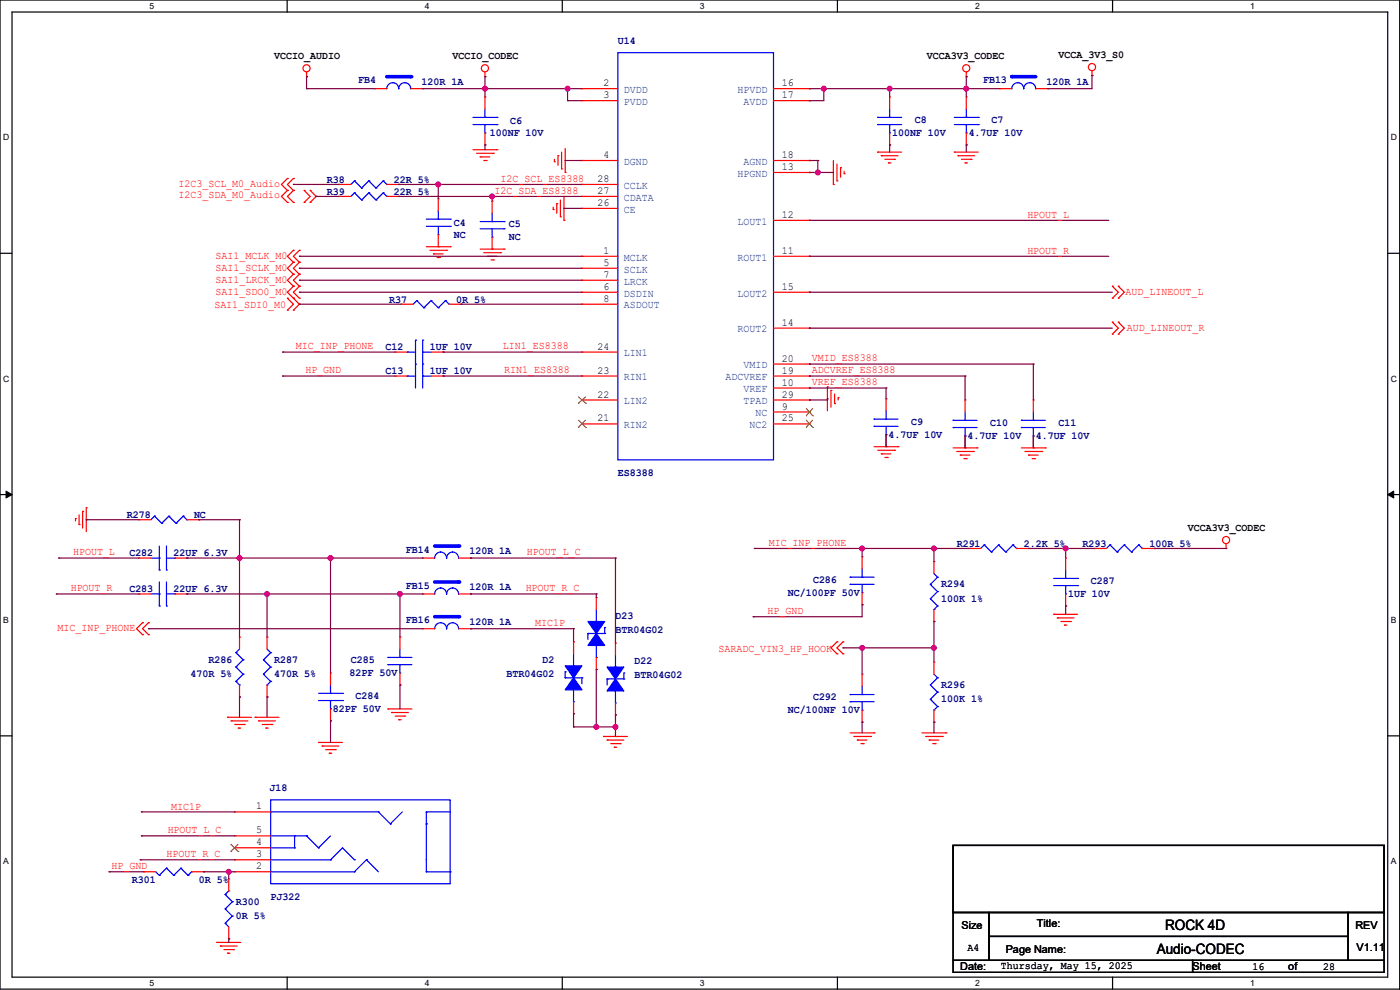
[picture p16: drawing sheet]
<svg xmlns="http://www.w3.org/2000/svg" width="594mm" height="420mm" viewBox="0 0 594 420" stroke-linecap="round" stroke-linejoin="round" font-family="sans-serif">
<defs><g id="words">
<g font-size="6.1">
<text x="494.3" y="394.7">ROCK 4D</text>
<text x="490.8" y="404.8">Audio-CODEC</text>
</g>
<g font-size="4.6" fill="#000080">
<text x="262.1" y="18.6">U14</text>
<text x="151.9" y="35.4">FB4</text>
<text x="178.8" y="35.9">120R 1A</text>
<text x="417.1" y="35.4">FB13</text>
<text x="444" y="35.9">120R 1A</text>
<text x="216.4" y="52.6">C6</text>
<text x="388.1" y="52.1">C8</text>
<text x="420.6" y="52.1">C7</text>
<text x="207.8" y="57.7">100NF 10V</text>
<text x="378.5" y="57.7">100NF 10V</text>
<text x="411" y="57.7">4.7UF 10V</text>
<text x="138.7" y="77.5">R38</text>
<text x="167.2" y="77.5">22R 5%</text>
<text x="138.7" y="82.6">R39</text>
<text x="167.2" y="82.6">22R 5%</text>
<text x="192.6" y="95.8">C4</text>
<text x="192.6" y="100.9">NC</text>
<text x="215.9" y="96.3">C5</text>
<text x="215.9" y="101.9">NC</text>
<text x="165.1" y="128.3">R37</text>
<text x="193.6" y="128.3">0R 5%</text>
<text x="163.6" y="148.7">C12</text>
<text x="182.4" y="148.7">1UF 10V</text>
<text x="163.6" y="158.8">C13</text>
<text x="182.4" y="158.8">1UF 10V</text>
<text x="377" y="185.7">4.7UF 10V</text>
<text x="386.6" y="180.1">C9</text>
<text x="420.1" y="180.7">C10</text>
<text x="449.1" y="180.7">C11</text>
<text x="410.5" y="186.2">4.7UF 10V</text>
<text x="439.4" y="186.2">4.7UF 10V</text>
<text x="262.1" y="202">ES8388</text>
<text x="53.9" y="219.8">R278</text>
<text x="82.3" y="219.8">NC</text>
<text x="405.9" y="232">R291</text>
<text x="434.4" y="232">2.2K 5%</text>
<text x="459.3" y="232">R293</text>
<text x="487.7" y="232">100R 5%</text>
<text x="54.9" y="236">C282</text>
<text x="73.7" y="236">22UF 6.3V</text>
<text x="172.2" y="234.5">FB14</text>
<text x="199.2" y="235">120R 1A</text>
<text x="54.9" y="251.3">C283</text>
<text x="73.7" y="251.3">22UF 6.3V</text>
<text x="172.2" y="249.7">FB15</text>
<text x="199.2" y="250.3">120R 1A</text>
<text x="345" y="247.2">C286</text>
<text x="399.3" y="249.2">R294</text>
<text x="462.8" y="247.7">C287</text>
<text x="334.3" y="252.8">NC/100PF 50V</text>
<text x="399.3" y="255.3">100K 1%</text>
<text x="453.2" y="253.3">1UF 10V</text>
<text x="261.1" y="262.4">D23</text>
<text x="172.2" y="264.5">FB16</text>
<text x="199.2" y="265">120R 1A</text>
<text x="261.1" y="268.5">BTR04G02</text>
<text x="88.4" y="281.2">R286</text>
<text x="116.4" y="281.2">R287</text>
<text x="148.9" y="281.2">C285</text>
<text x="230.1" y="281.2">D2</text>
<text x="269.3" y="281.7">D22</text>
<text x="80.8" y="287.3">470R 5%</text>
<text x="116.4" y="287.3">470R 5%</text>
<text x="148.4" y="286.8">82PF 50V</text>
<text x="214.9" y="287.3">BTR04G02</text>
<text x="269.3" y="287.8">BTR04G02</text>
<text x="399.3" y="291.9">R296</text>
<text x="150.9" y="296.5">C284</text>
<text x="345" y="297">C292</text>
<text x="399.3" y="298">100K 1%</text>
<text x="141.2" y="302.1">82PF 50V</text>
<text x="334.3" y="302.6">NC/100NF 10V</text>
<text x="114.3" y="335.6">J18</text>
<text x="55.9" y="374.7">R301</text>
<text x="84.3" y="374.7">0R 5%</text>
<text x="100.1" y="383.9">R300</text>
<text x="114.8" y="381.8">PJ322</text>
<text x="100.1" y="390">0R 5%</text>
</g>
<g font-size="4.6">
<text x="116.4" y="25.2">VCCIO_AUDIO</text>
<text x="192" y="25.2">VCCIO_CODEC</text>
<text x="393.2" y="25.2">VCCA3V3_CODEC</text>
<text x="449.1" y="24.7">VCCA_3V3_S0</text>
<text x="256.1" y="36.6">2</text>
<text x="256.1" y="41.7">3</text>
<text x="331.7" y="36.6">16</text>
<text x="331.7" y="41.7">17</text>
<text x="256.1" y="67.1">4</text>
<text x="331.7" y="67.1">18</text>
<text x="253.5" y="77.2">28</text>
<text x="331.7" y="72.1">13</text>
<text x="253.5" y="82.3">27</text>
<text x="253.5" y="87.4">26</text>
<text x="331.7" y="92.5">12</text>
<text x="256.1" y="107.7">1</text>
<text x="331.7" y="107.7">11</text>
<text x="256.1" y="112.8">5</text>
<text x="256.1" y="117.9">7</text>
<text x="256.1" y="122.9">6</text>
<text x="331.7" y="122.9">15</text>
<text x="256.1" y="128">8</text>
<text x="331.7" y="138.2">14</text>
<text x="253.5" y="148.3">24</text>
<text x="331.7" y="153.4">20</text>
<text x="253.5" y="158.5">23</text>
<text x="331.7" y="158.5">19</text>
<text x="331.7" y="163.6">10</text>
<text x="253.5" y="168.7">22</text>
<text x="331.7" y="173.7">9</text>
<text x="331.7" y="168.7">29</text>
<text x="253.5" y="178.8">21</text>
<text x="331.7" y="178.8">25</text>
<text x="504" y="225.4">VCCA3V3_CODEC</text>
<text x="108.7" y="343.4">1</text>
<text x="108.7" y="353.6">5</text>
<text x="108.7" y="358.6">4</text>
<text x="108.7" y="363.7">3</text>
<text x="108.7" y="368.8">2</text>
<text x="407.9" y="394.3">Size</text>
<text x="439.9" y="393.3">Title:</text>
<text x="575.1" y="394.3">REV</text>
<text x="410.5" y="403.5">A4</text>
<text x="426.7" y="404.4">Page Name:</text>
<text x="575.6" y="403.4">V1.11</text>
<text x="407.4" y="411.5">Date:</text>
<text x="424.7" y="411.1">Thursday, May 15, 2025</text>
<text x="506" y="411.5">Sheet</text>
<text x="531.4" y="411.6">16</text>
<text x="546.6" y="411.5">of</text>
<text x="561.4" y="411.6">28</text>
</g>
<g font-size="4.6" fill="#004080">
<text x="264.7" y="39.4">DVDD</text>
<text x="312.9" y="39.4">HPVDD</text>
<text x="264.7" y="44.5">PVDD</text>
<text x="315.5" y="44.5">AVDD</text>
<text x="264.7" y="69.9">DGND</text>
<text x="315.5" y="69.9">AGND</text>
<text x="312.9" y="75">HPGND</text>
<text x="264.7" y="80.1">CCLK</text>
<text x="264.7" y="85.2">CDATA</text>
<text x="264.7" y="90.2">CE</text>
<text x="312.9" y="95.3">LOUT1</text>
<text x="264.7" y="110.6">MCLK</text>
<text x="312.9" y="110.6">ROUT1</text>
<text x="264.7" y="115.6">SCLK</text>
<text x="264.7" y="125.8">DSDIN</text>
<text x="264.7" y="120.7">LRCK</text>
<text x="312.9" y="125.8">LOUT2</text>
<text x="264.7" y="130.9">ASDOUT</text>
<text x="312.9" y="141">ROUT2</text>
<text x="264.7" y="151.2">LIN1</text>
<text x="264.7" y="161.4">RIN1</text>
<text x="307.9" y="161.4">ADCVREF</text>
<text x="315.5" y="156.3">VMID</text>
<text x="315.5" y="166.4">VREF</text>
<text x="264.7" y="171.5">LIN2</text>
<text x="315.5" y="171.5">TPAD</text>
<text x="320.6" y="176.6">NC</text>
<text x="264.7" y="181.7">RIN2</text>
<text x="318" y="181.7">NC2</text>
</g>
<g font-size="4.6" fill="#f00">
<text x="212.4" y="77.1">I2C_SCL_ES8388</text>
<text x="75.7" y="83.9">I2C3_SDA_M0_Audio</text>
<text x="75.7" y="79.4">I2C3_SCL_M0_Audio</text>
<text x="209.8" y="82.2">I2C_SDA_ES8388</text>
<text x="435.9" y="92.4">HPOUT_L</text>
<text x="435.9" y="107.6">HPOUT_R</text>
<text x="91.5" y="109.8">SAI1_MCLK_M0</text>
<text x="91.5" y="114.9">SAI1_SCLK_M0</text>
<text x="91.5" y="120">SAI1_LRCK_M0</text>
<text x="91.5" y="125.1">SAI1_SDO0_M0</text>
<text x="477.5" y="125.1">AUD_LINEOUT_L</text>
<text x="91" y="130.7">SAI1_SDI0_M0</text>
<text x="478" y="140.3">AUD_LINEOUT_R</text>
<text x="125.5" y="148.2">MIC_INP_PHONE</text>
<text x="213.4" y="148.2">LIN1_ES8388</text>
<text x="344.4" y="153.3">VMID_ES8388</text>
<text x="129.6" y="158.4">HP_GND</text>
<text x="213.9" y="158.4">RIN1_ES8388</text>
<text x="344.4" y="158.4">ADCVREF_ES8388</text>
<text x="344.4" y="163.5">VREF_ES8388</text>
<text x="326.2" y="231.6">MIC_INP_PHONE</text>
<text x="31" y="235.6">HPOUT_L</text>
<text x="223.5" y="235.6">HPOUT_L_C</text>
<text x="30" y="250.9">HPOUT_R</text>
<text x="223" y="250.9">HPOUT_R_C</text>
<text x="325.6" y="260.5">HP_GND</text>
<text x="24.4" y="267.8">MIC_INP_PHONE</text>
<text x="227.1" y="265.7">MIC1P</text>
<text x="304.8" y="276.5">SARADC_VIN3_HP_HOOK</text>
<text x="72.7" y="343.4">MIC1P</text>
<text x="71.1" y="353.5">HPOUT_L_C</text>
<text x="70.6" y="363.6">HPOUT_R_C</text>
<text x="47.3" y="368.7">HP_GND</text>
</g>
<g font-size="3.6">
<text x="63.5" y="3.8">5</text>
<text x="180.2" y="3.8">4</text>
<text x="296.9" y="3.8">3</text>
<text x="413.7" y="3.8">2</text>
<text x="530.4" y="3.8">1</text>
<text x="1.3" y="59.5">D</text>
<text x="590.1" y="59.5">D</text>
<text x="1.3" y="161.9">C</text>
<text x="590.1" y="161.9">C</text>
<text x="1.3" y="264.3">B</text>
<text x="590.1" y="264.3">B</text>
<text x="1.3" y="366.6">A</text>
<text x="590.1" y="366.6">A</text>
<text x="63.5" y="418.3">5</text>
<text x="180.2" y="418.3">4</text>
<text x="296.9" y="418.3">3</text>
<text x="413.7" y="418.3">2</text>
<text x="530.4" y="418.3">1</text>
</g>
</g></defs>
<path d="M0 0h593.9v419.6h-593.9zM5.1 5.1h583.7v409.4h-583.7z" fill="none" stroke="#000" stroke-width=".51"/>
<g fill="#fff">
<path d="M63.5 .5h2v4.1h-2z"/>
<path d="M63.5 415.1h2v4h-2z"/>
</g>
<path d="M121.8 0v5.1M121.8 414.5v5.1" fill="none" stroke="#000" stroke-width=".51"/>
<g fill="#fff">
<path d="M180.2 .5h2v4.1h-2z"/>
<path d="M180.2 415.1h2v4h-2z"/>
</g>
<path d="M238.6 0v5.1M238.6 414.5v5.1" fill="none" stroke="#000" stroke-width=".51"/>
<g fill="#fff">
<path d="M296.9 .5h2.1v4.1h-2.1z"/>
<path d="M296.9 415.1h2.1v4h-2.1z"/>
</g>
<path d="M355.3 0v5.1M355.3 414.5v5.1" fill="none" stroke="#000" stroke-width=".51"/>
<g fill="#fff">
<path d="M413.7 .5h2v4.1h-2z"/>
<path d="M413.7 415.1h2v4h-2z"/>
</g>
<path d="M472 0v5.1M472 414.5v5.1" fill="none" stroke="#000" stroke-width=".51"/>
<g fill="#fff">
<path d="M530.4 .5h2v4.1h-2z"/>
<path d="M530.4 415.1h2v4h-2z"/>
<path d="M1.3 56.3h2.6v4h-2.6z"/>
<path d="M590.1 56.3h2.6v4h-2.6z"/>
<path d="M1.3 158.6h2.6v4.1h-2.6z"/>
<path d="M590.1 158.6h2.6v4.1h-2.6z"/>
</g>
<path d="M0 107.5h5.1M588.8 107.5h5.1" fill="none" stroke="#000" stroke-width=".51"/>
<g fill="#fff">
<path d="M1.3 261h2.4v4.1h-2.4z"/>
<path d="M590.1 261h2.4v4.1h-2.4z"/>
</g>
<path d="M0 209.8h5.1M588.8 209.8h5.1" fill="none" stroke="#000" stroke-width=".51"/>
<path d="M2.6 208.3l2.5 1.5-2.5 1.5zM588.8 209.8l2.5-1.5v3z" fill="#000" stroke="#000" stroke-width=".42"/>
<g fill="#fff">
<path d="M1.3 363.4h2.4v4h-2.4z"/>
<path d="M590.1 363.4h2.4v4h-2.4z"/>
</g>
<path d="M0 312.2h5.1M588.8 312.2h5.1" fill="none" stroke="#000" stroke-width=".51"/>
<path d="M391.2 310.9h10.1" fill="none" stroke="#f00" stroke-width=".51"/>
<circle cx="401.3" cy="310.9" r=".25" fill="#f00"/>
<path d="M392.7 312.4h7.1" fill="none" stroke="#f00" stroke-width=".51"/>
<circle cx="399.8" cy="312.4" r=".25" fill="#f00"/>
<path d="M394.2 314h4.1" fill="none" stroke="#f00" stroke-width=".51"/>
<circle cx="394.2" cy="314" r=".25" fill="#f00"/>
<path d="M395.8 315.5h1" fill="none" stroke="#f00" stroke-width=".51"/>
<circle cx="396.8" cy="315.5" r=".25" fill="#f00"/>
<path d="M360.7 310.9h10.2" fill="none" stroke="#f00" stroke-width=".51"/>
<circle cx="370.9" cy="310.9" r=".25" fill="#f00"/>
<path d="M362.2 312.4h7.1" fill="none" stroke="#f00" stroke-width=".51"/>
<circle cx="369.3" cy="312.4" r=".25" fill="#f00"/>
<path d="M363.7 314h4.1" fill="none" stroke="#f00" stroke-width=".51"/>
<circle cx="363.7" cy="314" r=".25" fill="#f00"/>
<path d="M365.3 315.5h1" fill="none" stroke="#f00" stroke-width=".51"/>
<circle cx="366.3" cy="315.5" r=".25" fill="#f00"/>
<path d="M447.1 260.6h10.1" fill="none" stroke="#f00" stroke-width=".51"/>
<circle cx="447.1" cy="260.6" r=".25" fill="#f00"/>
<path d="M448.6 262.1h7.1" fill="none" stroke="#f00" stroke-width=".51"/>
<circle cx="448.6" cy="262.1" r=".25" fill="#f00"/>
<path d="M450.1 263.7h4.1" fill="none" stroke="#f00" stroke-width=".51"/>
<circle cx="454.2" cy="263.7" r=".25" fill="#f00"/>
<path d="M451.6 265.2h1" fill="none" stroke="#f00" stroke-width=".51"/>
<circle cx="451.6" cy="265.2" r=".25" fill="#f00"/>
<path d="M520.2 230.7v2" fill="none" stroke="#f00" stroke-width=".51"/>
<circle cx="520.2" cy="232.7" r=".25" fill="#f00"/>
<g fill="none" stroke="#f00" stroke-width=".51">
<path d="M96.5 304.3h10.2"/>
<circle cx="520.2" cy="229.1" r="1.51"/>
</g>
<circle cx="96.5" cy="304.3" r=".25" fill="#f00"/>
<path d="M98.1 305.8h7.1" fill="none" stroke="#f00" stroke-width=".51"/>
<circle cx="98.1" cy="305.8" r=".25" fill="#f00"/>
<path d="M99.6 307.4h4.1" fill="none" stroke="#f00" stroke-width=".51"/>
<circle cx="103.7" cy="307.4" r=".25" fill="#f00"/>
<path d="M101.1 308.9h1" fill="none" stroke="#f00" stroke-width=".51"/>
<circle cx="101.1" cy="308.9" r=".25" fill="#f00"/>
<path d="M108.2 304.3h10.2" fill="none" stroke="#f00" stroke-width=".51"/>
<circle cx="108.2" cy="304.3" r=".25" fill="#f00"/>
<path d="M109.7 305.8h7.2" fill="none" stroke="#f00" stroke-width=".51"/>
<circle cx="109.7" cy="305.8" r=".25" fill="#f00"/>
<path d="M111.3 307.4h4" fill="none" stroke="#f00" stroke-width=".51"/>
<circle cx="115.3" cy="307.4" r=".25" fill="#f00"/>
<path d="M112.8 308.9h1" fill="none" stroke="#f00" stroke-width=".51"/>
<circle cx="112.8" cy="308.9" r=".25" fill="#f00"/>
<path d="M164.6 300.8h10.2" fill="none" stroke="#f00" stroke-width=".51"/>
<circle cx="164.6" cy="300.8" r=".25" fill="#f00"/>
<path d="M166.1 302.3h7.1" fill="none" stroke="#f00" stroke-width=".51"/>
<circle cx="166.1" cy="302.3" r=".25" fill="#f00"/>
<path d="M167.7 303.8h4" fill="none" stroke="#f00" stroke-width=".51"/>
<circle cx="171.7" cy="303.8" r=".25" fill="#f00"/>
<path d="M169.2 305.3h1" fill="none" stroke="#f00" stroke-width=".51"/>
<circle cx="169.2" cy="305.3" r=".25" fill="#f00"/>
<path d="M135.1 315h10.2" fill="none" stroke="#f00" stroke-width=".51"/>
<circle cx="135.1" cy="315" r=".25" fill="#f00"/>
<path d="M136.7 316.5h7.1" fill="none" stroke="#f00" stroke-width=".51"/>
<circle cx="136.7" cy="316.5" r=".25" fill="#f00"/>
<path d="M138.2 318h4.1" fill="none" stroke="#f00" stroke-width=".51"/>
<circle cx="142.3" cy="318" r=".25" fill="#f00"/>
<path d="M139.7 319.6h1" fill="none" stroke="#f00" stroke-width=".51"/>
<circle cx="139.7" cy="319.6" r=".25" fill="#f00"/>
<path d="M256.1 312.4h10.1" fill="none" stroke="#f00" stroke-width=".51"/>
<circle cx="256.1" cy="312.4" r=".25" fill="#f00"/>
<path d="M257.6 314h7.1" fill="none" stroke="#f00" stroke-width=".51"/>
<circle cx="257.6" cy="314" r=".25" fill="#f00"/>
<path d="M259.1 315.5h4.1" fill="none" stroke="#f00" stroke-width=".51"/>
<circle cx="263.2" cy="315.5" r=".25" fill="#f00"/>
<path d="M260.6 317h1" fill="none" stroke="#f00" stroke-width=".51"/>
<circle cx="260.6" cy="317" r=".25" fill="#f00"/>
<path d="M36.6 215.4v10.2" fill="none" stroke="#f00" stroke-width=".51"/>
<circle cx="36.6" cy="215.4" r=".25" fill="#f00"/>
<path d="M35.1 216.9v7.1" fill="none" stroke="#f00" stroke-width=".51"/>
<circle cx="35.1" cy="216.9" r=".25" fill="#f00"/>
<path d="M33.5 218.5v4" fill="none" stroke="#f00" stroke-width=".51"/>
<circle cx="33.5" cy="222.5" r=".25" fill="#f00"/>
<path d="M32 220v1" fill="none" stroke="#f00" stroke-width=".51"/>
<circle cx="32" cy="220" r=".25" fill="#f00"/>
<path d="M92 399.8h10.1" fill="none" stroke="#f00" stroke-width=".51"/>
<circle cx="92" cy="399.8" r=".25" fill="#f00"/>
<path d="M93.5 401.3h7.1" fill="none" stroke="#f00" stroke-width=".51"/>
<circle cx="93.5" cy="401.3" r=".25" fill="#f00"/>
<path d="M95 402.9h4.1" fill="none" stroke="#f00" stroke-width=".51"/>
<circle cx="99.1" cy="402.9" r=".25" fill="#f00"/>
<path d="M96.5 404.4h1.1" fill="none" stroke="#f00" stroke-width=".51"/>
<circle cx="96.5" cy="404.4" r=".25" fill="#f00"/>
<path d="M180.9 104.7h10.1" fill="none" stroke="#f00" stroke-width=".51"/>
<circle cx="191" cy="104.7" r=".25" fill="#f00"/>
<path d="M182.4 106.2h7.1" fill="none" stroke="#f00" stroke-width=".51"/>
<circle cx="189.5" cy="106.2" r=".25" fill="#f00"/>
<path d="M183.9 107.7h4.1" fill="none" stroke="#f00" stroke-width=".51"/>
<circle cx="183.9" cy="107.7" r=".25" fill="#f00"/>
<path d="M185.4 109.2h1.1" fill="none" stroke="#f00" stroke-width=".51"/>
<circle cx="186.5" cy="109.2" r=".25" fill="#f00"/>
<path d="M203.7 105.7h10.2" fill="none" stroke="#f00" stroke-width=".51"/>
<circle cx="213.9" cy="105.7" r=".25" fill="#f00"/>
<path d="M205.3 107.2h7.1" fill="none" stroke="#f00" stroke-width=".51"/>
<circle cx="212.4" cy="107.2" r=".25" fill="#f00"/>
<path d="M206.8 108.7h4" fill="none" stroke="#f00" stroke-width=".51"/>
<circle cx="206.8" cy="108.7" r=".25" fill="#f00"/>
<path d="M208.3 110.3h1" fill="none" stroke="#f00" stroke-width=".51"/>
<circle cx="209.3" cy="110.3" r=".25" fill="#f00"/>
<path d="M239.3 83.3v10.2" fill="none" stroke="#f00" stroke-width=".51"/>
<circle cx="239.3" cy="93.5" r=".25" fill="#f00"/>
<path d="M237.8 84.9v7.1" fill="none" stroke="#f00" stroke-width=".51"/>
<circle cx="237.8" cy="92" r=".25" fill="#f00"/>
<path d="M236.2 86.4v4" fill="none" stroke="#f00" stroke-width=".51"/>
<circle cx="236.2" cy="86.4" r=".25" fill="#f00"/>
<path d="M234.7 87.9v1" fill="none" stroke="#f00" stroke-width=".51"/>
<circle cx="234.7" cy="88.9" r=".25" fill="#f00"/>
<path d="M239.8 63v10.2" fill="none" stroke="#f00" stroke-width=".51"/>
<circle cx="239.8" cy="73.2" r=".25" fill="#f00"/>
<path d="M238.3 64.5v7.1" fill="none" stroke="#f00" stroke-width=".51"/>
<circle cx="238.3" cy="71.6" r=".25" fill="#f00"/>
<path d="M236.7 66.1v4" fill="none" stroke="#f00" stroke-width=".51"/>
<circle cx="236.7" cy="66.1" r=".25" fill="#f00"/>
<path d="M235.2 67.6v1" fill="none" stroke="#f00" stroke-width=".51"/>
<circle cx="235.2" cy="68.6" r=".25" fill="#f00"/>
<path d="M410 30.5v2" fill="none" stroke="#f00" stroke-width=".51"/>
<circle cx="410" cy="32.5" r=".25" fill="#f00"/>
<g fill="none" stroke="#f00" stroke-width=".51">
<path d="M404.9 64.5h10.2"/>
<circle cx="410" cy="29" r="1.51"/>
</g>
<circle cx="404.9" cy="64.5" r=".25" fill="#f00"/>
<path d="M406.4 66.1h7.1" fill="none" stroke="#f00" stroke-width=".51"/>
<circle cx="406.4" cy="66.1" r=".25" fill="#f00"/>
<path d="M407.9 67.6h4.1" fill="none" stroke="#f00" stroke-width=".51"/>
<circle cx="412" cy="67.6" r=".25" fill="#f00"/>
<path d="M409.5 69.1h1" fill="none" stroke="#f00" stroke-width=".51"/>
<circle cx="409.5" cy="69.1" r=".25" fill="#f00"/>
<path d="M372.4 64.5h10.1" fill="none" stroke="#f00" stroke-width=".51"/>
<circle cx="372.4" cy="64.5" r=".25" fill="#f00"/>
<path d="M373.9 66.1h7.1" fill="none" stroke="#f00" stroke-width=".51"/>
<circle cx="373.9" cy="66.1" r=".25" fill="#f00"/>
<path d="M375.4 67.6h4.1" fill="none" stroke="#f00" stroke-width=".51"/>
<circle cx="379.5" cy="67.6" r=".25" fill="#f00"/>
<path d="M377 69.1h1" fill="none" stroke="#f00" stroke-width=".51"/>
<circle cx="377" cy="69.1" r=".25" fill="#f00"/>
<path d="M205.8 30.5v2" fill="none" stroke="#f00" stroke-width=".51"/>
<circle cx="205.8" cy="32.5" r=".25" fill="#f00"/>
<g fill="none" stroke="#f00" stroke-width=".51">
<path d="M200.7 63.5h10.1"/>
<circle cx="205.8" cy="29" r="1.51"/>
</g>
<circle cx="210.8" cy="63.5" r=".25" fill="#f00"/>
<path d="M202.2 65h7.1" fill="none" stroke="#f00" stroke-width=".51"/>
<circle cx="209.3" cy="65" r=".25" fill="#f00"/>
<path d="M203.7 66.6h4.1" fill="none" stroke="#f00" stroke-width=".51"/>
<circle cx="203.7" cy="66.6" r=".25" fill="#f00"/>
<path d="M205.3 68.1h1" fill="none" stroke="#f00" stroke-width=".51"/>
<circle cx="206.3" cy="68.1" r=".25" fill="#f00"/>
<path d="M130.1 30.5v2" fill="none" stroke="#f00" stroke-width=".51"/>
<circle cx="130.1" cy="32.5" r=".25" fill="#f00"/>
<g fill="none" stroke="#f00" stroke-width=".51">
<path d="M463.3 30v2"/>
<circle cx="130.1" cy="29" r="1.51"/>
</g>
<circle cx="463.3" cy="32" r=".25" fill="#f00"/>
<g fill="none" stroke="#f00" stroke-width=".51">
<path d="M353.6 68.1v10.2"/>
<circle cx="463.3" cy="28.5" r="1.51"/>
</g>
<circle cx="353.6" cy="78.3" r=".25" fill="#f00"/>
<path d="M355.1 69.6v7.1" fill="none" stroke="#f00" stroke-width=".51"/>
<circle cx="355.1" cy="76.7" r=".25" fill="#f00"/>
<path d="M356.6 71.1v4.1" fill="none" stroke="#f00" stroke-width=".51"/>
<circle cx="356.6" cy="71.1" r=".25" fill="#f00"/>
<path d="M358.2 72.7v1" fill="none" stroke="#f00" stroke-width=".51"/>
<circle cx="358.2" cy="73.7" r=".25" fill="#f00"/>
<path d="M370.9 189.5h10.1" fill="none" stroke="#f00" stroke-width=".51"/>
<circle cx="381" cy="189.5" r=".25" fill="#f00"/>
<path d="M372.4 191h7.1" fill="none" stroke="#f00" stroke-width=".51"/>
<circle cx="379.5" cy="191" r=".25" fill="#f00"/>
<path d="M373.9 192.6h4.1" fill="none" stroke="#f00" stroke-width=".51"/>
<circle cx="373.9" cy="192.6" r=".25" fill="#f00"/>
<path d="M375.4 194.1h1" fill="none" stroke="#f00" stroke-width=".51"/>
<circle cx="376.4" cy="194.1" r=".25" fill="#f00"/>
<path d="M404.4 190h10.1" fill="none" stroke="#f00" stroke-width=".51"/>
<circle cx="414.5" cy="190" r=".25" fill="#f00"/>
<path d="M405.9 191.5h7.1" fill="none" stroke="#f00" stroke-width=".51"/>
<circle cx="413" cy="191.5" r=".25" fill="#f00"/>
<path d="M407.4 193.1h4.1" fill="none" stroke="#f00" stroke-width=".51"/>
<circle cx="407.4" cy="193.1" r=".25" fill="#f00"/>
<path d="M409 194.6h1" fill="none" stroke="#f00" stroke-width=".51"/>
<circle cx="410" cy="194.6" r=".25" fill="#f00"/>
<path d="M433.3 190h10.2" fill="none" stroke="#f00" stroke-width=".51"/>
<circle cx="443.5" cy="190" r=".25" fill="#f00"/>
<path d="M434.9 191.5h7.1" fill="none" stroke="#f00" stroke-width=".51"/>
<circle cx="442" cy="191.5" r=".25" fill="#f00"/>
<path d="M436.4 193.1h4.1" fill="none" stroke="#f00" stroke-width=".51"/>
<circle cx="436.4" cy="193.1" r=".25" fill="#f00"/>
<path d="M437.9 194.6h1" fill="none" stroke="#f00" stroke-width=".51"/>
<circle cx="438.9" cy="194.6" r=".25" fill="#f00"/>
<path d="M351 164.1v10.2" fill="none" stroke="#f00" stroke-width=".51"/>
<circle cx="351" cy="164.1" r=".25" fill="#f00"/>
<path d="M352.6 165.6v7.1" fill="none" stroke="#f00" stroke-width=".51"/>
<circle cx="352.6" cy="165.6" r=".25" fill="#f00"/>
<path d="M354.1 167.2v4" fill="none" stroke="#f00" stroke-width=".51"/>
<circle cx="354.1" cy="171.2" r=".25" fill="#f00"/>
<path d="M355.6 168.7v1" fill="none" stroke="#f00" stroke-width=".51"/>
<circle cx="355.6" cy="168.7" r=".25" fill="#f00"/>
<path d="M131.6 80.8l2.5 2.5" fill="none" stroke="#f00" stroke-width=".51"/>
<circle cx="131.6" cy="80.8" r=".25" fill="#f00"/>
<path d="M134.1 83.3l-2.5 2.6" fill="none" stroke="#f00" stroke-width=".51"/>
<circle cx="131.6" cy="85.9" r=".25" fill="#f00"/>
<path d="M131.6 83.3l-2.5 2.6" fill="none" stroke="#f00" stroke-width=".51"/>
<circle cx="129.1" cy="85.9" r=".25" fill="#f00"/>
<path d="M129.1 80.8l2.5 2.5" fill="none" stroke="#f00" stroke-width=".51"/>
<circle cx="129.1" cy="80.8" r=".25" fill="#f00"/>
<path d="M121.9 83.3l2.6 2.6" fill="none" stroke="#f00" stroke-width=".51"/>
<circle cx="124.5" cy="85.9" r=".25" fill="#f00"/>
<path d="M119.4 83.3l2.5 2.6" fill="none" stroke="#f00" stroke-width=".51"/>
<circle cx="121.9" cy="85.9" r=".25" fill="#f00"/>
<path d="M121.9 80.8l-2.5 2.5" fill="none" stroke="#f00" stroke-width=".51"/>
<circle cx="121.9" cy="80.8" r=".25" fill="#f00"/>
<path d="M124.5 80.8l-2.6 2.5" fill="none" stroke="#f00" stroke-width=".51"/>
<circle cx="124.5" cy="80.8" r=".25" fill="#f00"/>
<path d="M352.6 274.8l2.5 2.6" fill="none" stroke="#f00" stroke-width=".51"/>
<circle cx="355.1" cy="277.4" r=".25" fill="#f00"/>
<path d="M355.1 272.3l-2.5 2.5" fill="none" stroke="#f00" stroke-width=".51"/>
<circle cx="355.1" cy="272.3" r=".25" fill="#f00"/>
<path d="M355.1 274.8l2.6 2.6" fill="none" stroke="#f00" stroke-width=".51"/>
<circle cx="357.7" cy="277.4" r=".25" fill="#f00"/>
<path d="M357.7 272.3l-2.6 2.5" fill="none" stroke="#f00" stroke-width=".51"/>
<circle cx="357.7" cy="272.3" r=".25" fill="#f00"/>
<path d="M477 124l-2.5 2.5" fill="none" stroke="#f00" stroke-width=".51"/>
<circle cx="474.5" cy="126.5" r=".25" fill="#f00"/>
<path d="M474.5 121.4l2.5 2.6" fill="none" stroke="#f00" stroke-width=".51"/>
<circle cx="474.5" cy="121.4" r=".25" fill="#f00"/>
<path d="M474.5 124l-2.5 2.5" fill="none" stroke="#f00" stroke-width=".51"/>
<circle cx="472" cy="126.5" r=".25" fill="#f00"/>
<path d="M472 121.4l2.5 2.6" fill="none" stroke="#f00" stroke-width=".51"/>
<circle cx="472" cy="121.4" r=".25" fill="#f00"/>
<path d="M477 139.2l-2.5 2.6" fill="none" stroke="#f00" stroke-width=".51"/>
<circle cx="474.5" cy="141.8" r=".25" fill="#f00"/>
<path d="M474.5 136.7l2.5 2.5" fill="none" stroke="#f00" stroke-width=".51"/>
<circle cx="474.5" cy="136.7" r=".25" fill="#f00"/>
<path d="M474.5 139.2l-2.5 2.6" fill="none" stroke="#f00" stroke-width=".51"/>
<circle cx="472" cy="141.8" r=".25" fill="#f00"/>
<path d="M472 136.7l2.5 2.5" fill="none" stroke="#f00" stroke-width=".51"/>
<circle cx="472" cy="136.7" r=".25" fill="#f00"/>
<path d="M57.9 266.7l2.6 2.6" fill="none" stroke="#f00" stroke-width=".51"/>
<circle cx="60.5" cy="269.3" r=".25" fill="#f00"/>
<path d="M60.5 264.2l-2.6 2.5" fill="none" stroke="#f00" stroke-width=".51"/>
<circle cx="60.5" cy="264.2" r=".25" fill="#f00"/>
<path d="M60.5 266.7l2.5 2.6" fill="none" stroke="#f00" stroke-width=".51"/>
<circle cx="63" cy="269.3" r=".25" fill="#f00"/>
<path d="M63 264.2l-2.5 2.5" fill="none" stroke="#f00" stroke-width=".51"/>
<circle cx="63" cy="264.2" r=".25" fill="#f00"/>
<path d="M119.4 78.3l2.5 2.5" fill="none" stroke="#f00" stroke-width=".51"/>
<circle cx="121.9" cy="80.8" r=".25" fill="#f00"/>
<path d="M121.9 75.7l-2.5 2.6" fill="none" stroke="#f00" stroke-width=".51"/>
<circle cx="121.9" cy="75.7" r=".25" fill="#f00"/>
<path d="M121.9 78.3l2.6 2.5" fill="none" stroke="#f00" stroke-width=".51"/>
<circle cx="124.5" cy="80.8" r=".25" fill="#f00"/>
<path d="M124.5 75.7l-2.6 2.6" fill="none" stroke="#f00" stroke-width=".51"/>
<circle cx="124.5" cy="75.7" r=".25" fill="#f00"/>
<path d="M121.9 108.7l2.6 2.6" fill="none" stroke="#f00" stroke-width=".51"/>
<circle cx="124.5" cy="111.3" r=".25" fill="#f00"/>
<path d="M124.5 106.2l-2.6 2.5" fill="none" stroke="#f00" stroke-width=".51"/>
<circle cx="124.5" cy="106.2" r=".25" fill="#f00"/>
<path d="M124.5 108.7l2.5 2.6" fill="none" stroke="#f00" stroke-width=".51"/>
<circle cx="127" cy="111.3" r=".25" fill="#f00"/>
<path d="M127 106.2l-2.5 2.5" fill="none" stroke="#f00" stroke-width=".51"/>
<circle cx="127" cy="106.2" r=".25" fill="#f00"/>
<path d="M121.9 113.8l2.6 2.6" fill="none" stroke="#f00" stroke-width=".51"/>
<circle cx="124.5" cy="116.4" r=".25" fill="#f00"/>
<path d="M124.5 111.3l-2.6 2.5" fill="none" stroke="#f00" stroke-width=".51"/>
<circle cx="124.5" cy="111.3" r=".25" fill="#f00"/>
<path d="M124.5 113.8l2.5 2.6" fill="none" stroke="#f00" stroke-width=".51"/>
<circle cx="127" cy="116.4" r=".25" fill="#f00"/>
<path d="M127 111.3l-2.5 2.5" fill="none" stroke="#f00" stroke-width=".51"/>
<circle cx="127" cy="111.3" r=".25" fill="#f00"/>
<path d="M121.9 118.9l2.6 2.5" fill="none" stroke="#f00" stroke-width=".51"/>
<circle cx="124.5" cy="121.4" r=".25" fill="#f00"/>
<path d="M124.5 116.4l-2.6 2.5" fill="none" stroke="#f00" stroke-width=".51"/>
<circle cx="124.5" cy="116.4" r=".25" fill="#f00"/>
<path d="M124.5 118.9l2.5 2.5" fill="none" stroke="#f00" stroke-width=".51"/>
<circle cx="127" cy="121.4" r=".25" fill="#f00"/>
<path d="M127 116.4l-2.5 2.5" fill="none" stroke="#f00" stroke-width=".51"/>
<circle cx="127" cy="116.4" r=".25" fill="#f00"/>
<path d="M121.9 124l2.6 2.5" fill="none" stroke="#f00" stroke-width=".51"/>
<circle cx="124.5" cy="126.5" r=".25" fill="#f00"/>
<path d="M124.5 121.4l-2.6 2.6" fill="none" stroke="#f00" stroke-width=".51"/>
<circle cx="124.5" cy="121.4" r=".25" fill="#f00"/>
<path d="M124.5 124l2.5 2.5" fill="none" stroke="#f00" stroke-width=".51"/>
<circle cx="127" cy="126.5" r=".25" fill="#f00"/>
<path d="M127 121.4l-2.5 2.6" fill="none" stroke="#f00" stroke-width=".51"/>
<circle cx="127" cy="121.4" r=".25" fill="#f00"/>
<path d="M124.5 126.5l2.5 2.6" fill="none" stroke="#f00" stroke-width=".51"/>
<circle cx="124.5" cy="126.5" r=".25" fill="#f00"/>
<path d="M127 129.1l-2.5 2.5" fill="none" stroke="#f00" stroke-width=".51"/>
<circle cx="124.5" cy="131.6" r=".25" fill="#f00"/>
<path d="M124.5 129.1l-2.6 2.5" fill="none" stroke="#f00" stroke-width=".51"/>
<circle cx="121.9" cy="131.6" r=".25" fill="#f00"/>
<path d="M121.9 126.5l2.6 2.6" fill="none" stroke="#f00" stroke-width=".51"/>
<circle cx="121.9" cy="126.5" r=".25" fill="#f00"/>
<path d="M404.4 358.7h182.9v28.4h-182.9zM404.4 387.1h15.2v20.3h-15.2zM419.6 387.1h152.4v10.2h-152.4zM419.6 397.3h152.4v10.1h-152.4zM572 387.1h15.3v20.3h-15.3zM404.4 407.4h101.6v5.1h-101.6zM506 407.4h81.3v5.1h-81.3z" fill="none" stroke="#000" stroke-width=".51"/>
<path d="M262.1 22.4h66.1v172.7h-66.1z" fill="none" stroke="#00f" stroke-width=".51"/>
<path d="M246.9 108.7h15.2" fill="none" stroke="#f00" stroke-width=".51"/>
<circle cx="246.9" cy="108.7" r=".25" fill="#f00"/>
<path d="M246.9 37.6h15.2" fill="none" stroke="#f00" stroke-width=".51"/>
<circle cx="246.9" cy="37.6" r=".25" fill="#f00"/>
<path d="M246.9 42.7h15.2" fill="none" stroke="#f00" stroke-width=".51"/>
<circle cx="246.9" cy="42.7" r=".25" fill="#f00"/>
<path d="M246.9 68.1h15.2" fill="none" stroke="#f00" stroke-width=".51"/>
<circle cx="246.9" cy="68.1" r=".25" fill="#f00"/>
<path d="M246.9 113.8h15.2" fill="none" stroke="#f00" stroke-width=".51"/>
<circle cx="246.9" cy="113.8" r=".25" fill="#f00"/>
<path d="M246.9 124h15.2" fill="none" stroke="#f00" stroke-width=".51"/>
<circle cx="246.9" cy="124" r=".25" fill="#f00"/>
<path d="M246.9 118.9h15.2" fill="none" stroke="#f00" stroke-width=".51"/>
<circle cx="246.9" cy="118.9" r=".25" fill="#f00"/>
<path d="M246.9 129.1h15.2" fill="none" stroke="#f00" stroke-width=".51"/>
<circle cx="246.9" cy="129.1" r=".25" fill="#f00"/>
<path d="M328.2 174.8h15.2" fill="none" stroke="#f00" stroke-width=".51"/>
<circle cx="343.4" cy="174.8" r=".25" fill="#f00"/>
<path d="M342 176.4h.1M342 173.2l2.8 3.2M344.8 176.4h.1M344.8 173.2l-2.8 3.2" fill="none" stroke="#804000" stroke-width=".42"/>
<path d="M328.2 164.6h15.2" fill="none" stroke="#f00" stroke-width=".51"/>
<circle cx="343.4" cy="164.6" r=".25" fill="#f00"/>
<path d="M328.2 108.7h15.2" fill="none" stroke="#f00" stroke-width=".51"/>
<circle cx="343.4" cy="108.7" r=".25" fill="#f00"/>
<path d="M328.2 93.5h15.2" fill="none" stroke="#f00" stroke-width=".51"/>
<circle cx="343.4" cy="93.5" r=".25" fill="#f00"/>
<path d="M328.2 73.2h15.2" fill="none" stroke="#f00" stroke-width=".51"/>
<circle cx="343.4" cy="73.2" r=".25" fill="#f00"/>
<path d="M328.2 139.2h15.2" fill="none" stroke="#f00" stroke-width=".51"/>
<circle cx="343.4" cy="139.2" r=".25" fill="#f00"/>
<path d="M328.2 124h15.2" fill="none" stroke="#f00" stroke-width=".51"/>
<circle cx="343.4" cy="124" r=".25" fill="#f00"/>
<path d="M328.2 37.6h15.2" fill="none" stroke="#f00" stroke-width=".51"/>
<circle cx="343.4" cy="37.6" r=".25" fill="#f00"/>
<path d="M328.2 42.7h15.2" fill="none" stroke="#f00" stroke-width=".51"/>
<circle cx="343.4" cy="42.7" r=".25" fill="#f00"/>
<path d="M328.2 68.1h15.2" fill="none" stroke="#f00" stroke-width=".51"/>
<circle cx="343.4" cy="68.1" r=".25" fill="#f00"/>
<path d="M328.2 159.5h15.2" fill="none" stroke="#f00" stroke-width=".51"/>
<circle cx="343.4" cy="159.5" r=".25" fill="#f00"/>
<path d="M328.2 154.5h15.2" fill="none" stroke="#f00" stroke-width=".51"/>
<circle cx="343.4" cy="154.5" r=".25" fill="#f00"/>
<path d="M246.9 179.9h15.2" fill="none" stroke="#f00" stroke-width=".51"/>
<circle cx="246.9" cy="179.9" r=".25" fill="#f00"/>
<path d="M245.4 178.2l3.1 3.1M248.5 178.2l-3.1 3.1M245.4 181.3h.1M248.5 181.3h.1" fill="none" stroke="#804000" stroke-width=".42"/>
<path d="M246.9 169.7h15.2" fill="none" stroke="#f00" stroke-width=".51"/>
<circle cx="246.9" cy="169.7" r=".25" fill="#f00"/>
<path d="M245.4 171.1h.1M245.4 168.3l3.1 2.8M248.5 171.1h.1M248.5 168.3l-3.1 2.8" fill="none" stroke="#804000" stroke-width=".42"/>
<path d="M246.9 159.5h15.2" fill="none" stroke="#f00" stroke-width=".51"/>
<circle cx="246.9" cy="159.5" r=".25" fill="#f00"/>
<path d="M246.9 149.4h15.2" fill="none" stroke="#f00" stroke-width=".51"/>
<circle cx="246.9" cy="149.4" r=".25" fill="#f00"/>
<path d="M328.2 179.9h15.2" fill="none" stroke="#f00" stroke-width=".51"/>
<circle cx="343.4" cy="179.9" r=".25" fill="#f00"/>
<path d="M342 178.2l2.8 3.1M344.8 178.2l-2.8 3.1M342 181.3h.1M344.8 181.3h.1" fill="none" stroke="#804000" stroke-width=".42"/>
<path d="M246.9 88.4h15.2" fill="none" stroke="#f00" stroke-width=".51"/>
<circle cx="246.9" cy="88.4" r=".25" fill="#f00"/>
<path d="M246.9 83.3h15.2" fill="none" stroke="#f00" stroke-width=".51"/>
<circle cx="246.9" cy="83.3" r=".25" fill="#f00"/>
<path d="M246.9 78.3h15.2" fill="none" stroke="#f00" stroke-width=".51"/>
<circle cx="246.9" cy="78.3" r=".25" fill="#f00"/>
<path d="M328.2 169.7h15.2" fill="none" stroke="#f00" stroke-width=".51"/>
<circle cx="343.4" cy="169.7" r=".25" fill="#f00"/>
<path d="M243.4 277.4v5.1" fill="none" stroke="#00f" stroke-width=".51"/>
<circle cx="243.4" cy="282.5" r=".25" fill="#00f"/>
<path d="M243.4 292.6v5.1" fill="none" stroke="#00f" stroke-width=".51"/>
<circle cx="243.4" cy="297.7" r=".25" fill="#00f"/>
<path d="M246.9 287.5v2.6" fill="none" stroke="#00f" stroke-width=".51"/>
<circle cx="246.9" cy="287.5" r=".25" fill="#00f"/>
<path d="M239.8 287.5h7.1" fill="none" stroke="#00f" stroke-width=".51"/>
<circle cx="239.8" cy="287.5" r=".25" fill="#00f"/>
<path d="M239.8 285v2.5" fill="none" stroke="#00f" stroke-width=".51"/>
<circle cx="239.8" cy="285" r=".25" fill="#00f"/>
<g fill="#00f" stroke="#00f" stroke-width=".51">
<path d="M239.8 282.5h7.1l-3.5 5z" fill-rule="evenodd"/>
<path d="M243.4 287.5l3.5 5.1h-7.1z" fill-rule="evenodd"/>
</g>
<path d="M243.4 272.3v5.1" fill="none" stroke="#f00" stroke-width=".51"/>
<circle cx="243.4" cy="272.3" r=".25" fill="#f00"/>
<path d="M243.4 297.7v5.1" fill="none" stroke="#f00" stroke-width=".51"/>
<circle cx="243.4" cy="302.8" r=".25" fill="#f00"/>
<path d="M70.6 236.7h3.6" fill="none" stroke="#00f" stroke-width=".51"/>
<circle cx="74.2" cy="236.7" r=".25" fill="#00f"/>
<path d="M64 236.7h3.6" fill="none" stroke="#00f" stroke-width=".51"/>
<circle cx="67.6" cy="236.7" r=".25" fill="#00f"/>
<path d="M70.6 231.7v10.1" fill="none" stroke="#00f" stroke-width=".51"/>
<circle cx="70.6" cy="241.8" r=".25" fill="#00f"/>
<path d="M67.6 231.7v10.1" fill="none" stroke="#00f" stroke-width=".51"/>
<circle cx="67.6" cy="241.8" r=".25" fill="#00f"/>
<path d="M58.9 236.7h5.1" fill="none" stroke="#f00" stroke-width=".51"/>
<circle cx="58.9" cy="236.7" r=".25" fill="#f00"/>
<path d="M74.2 236.7h5.1" fill="none" stroke="#f00" stroke-width=".51"/>
<circle cx="79.3" cy="236.7" r=".25" fill="#f00"/>
<path d="M184.4 252a2.53 2.53 0 0 1 2.6-2.6 2.53 2.53 0 0 1 2.5 2.6M189.5 252a2.53 2.53 0 0 1 2.6-2.6h-.1a2.53 2.53 0 0 1 2.6 2.6" fill="none" stroke="#00f" stroke-width=".51"/>
<path d="M184.4 246.9h10.2" fill="none" stroke="#00f" stroke-width="1.5"/>
<circle cx="194.6" cy="246.9" r=".76" fill="#00f"/>
<path d="M179.3 252h5.1" fill="none" stroke="#f00" stroke-width=".51"/>
<circle cx="179.3" cy="252" r=".25" fill="#f00"/>
<path d="M194.6 252h5.1" fill="none" stroke="#f00" stroke-width=".51"/>
<circle cx="199.7" cy="252" r=".25" fill="#f00"/>
<path d="M396.3 243.4l1.5 1.5" fill="none" stroke="#00f" stroke-width=".51"/>
<circle cx="397.8" cy="244.9" r=".25" fill="#00f"/>
<path d="M397.8 244.9l-3.1 3" fill="none" stroke="#00f" stroke-width=".51"/>
<circle cx="394.7" cy="247.9" r=".25" fill="#00f"/>
<path d="M394.7 247.9l3.1 3.1" fill="none" stroke="#00f" stroke-width=".51"/>
<circle cx="397.8" cy="251" r=".25" fill="#00f"/>
<path d="M397.8 251l-3.1 3" fill="none" stroke="#00f" stroke-width=".51"/>
<circle cx="394.7" cy="254" r=".25" fill="#00f"/>
<path d="M394.7 254l3.1 3.1" fill="none" stroke="#00f" stroke-width=".51"/>
<circle cx="397.8" cy="257.1" r=".25" fill="#00f"/>
<path d="M397.8 257.1l-1.5 1.5" fill="none" stroke="#00f" stroke-width=".51"/>
<circle cx="396.3" cy="258.6" r=".25" fill="#00f"/>
<path d="M396.3 238.3v5.1" fill="none" stroke="#f00" stroke-width=".51"/>
<circle cx="396.3" cy="238.3" r=".25" fill="#f00"/>
<path d="M396.3 258.6v5.1" fill="none" stroke="#f00" stroke-width=".51"/>
<circle cx="396.3" cy="263.7" r=".25" fill="#f00"/>
<path d="M66.1 369.8l1.5 1.6" fill="none" stroke="#00f" stroke-width=".51"/>
<circle cx="67.6" cy="371.4" r=".25" fill="#00f"/>
<path d="M70.6 368.3l-3 3.1" fill="none" stroke="#00f" stroke-width=".51"/>
<circle cx="70.6" cy="368.3" r=".25" fill="#00f"/>
<path d="M70.6 368.3l3.1 3.1" fill="none" stroke="#00f" stroke-width=".51"/>
<circle cx="73.7" cy="371.4" r=".25" fill="#00f"/>
<path d="M76.7 368.3l-3 3.1" fill="none" stroke="#00f" stroke-width=".51"/>
<circle cx="76.7" cy="368.3" r=".25" fill="#00f"/>
<path d="M76.7 368.3l3.1 3.1" fill="none" stroke="#00f" stroke-width=".51"/>
<circle cx="79.8" cy="371.4" r=".25" fill="#00f"/>
<path d="M81.3 369.8l-1.5 1.6" fill="none" stroke="#00f" stroke-width=".51"/>
<circle cx="81.3" cy="369.8" r=".25" fill="#00f"/>
<path d="M61 369.8h5.1" fill="none" stroke="#f00" stroke-width=".51"/>
<circle cx="61" cy="369.8" r=".25" fill="#f00"/>
<path d="M81.3 369.8h5.1" fill="none" stroke="#f00" stroke-width=".51"/>
<circle cx="86.4" cy="369.8" r=".25" fill="#f00"/>
<path d="M396.3 286l1.5 1.5" fill="none" stroke="#00f" stroke-width=".51"/>
<circle cx="397.8" cy="287.5" r=".25" fill="#00f"/>
<path d="M397.8 287.5l-3.1 3.1" fill="none" stroke="#00f" stroke-width=".51"/>
<circle cx="394.7" cy="290.6" r=".25" fill="#00f"/>
<path d="M394.7 290.6l3.1 3" fill="none" stroke="#00f" stroke-width=".51"/>
<circle cx="397.8" cy="293.6" r=".25" fill="#00f"/>
<path d="M397.8 293.6l-3.1 3.1" fill="none" stroke="#00f" stroke-width=".51"/>
<circle cx="394.7" cy="296.7" r=".25" fill="#00f"/>
<path d="M394.7 296.7l3.1 3" fill="none" stroke="#00f" stroke-width=".51"/>
<circle cx="397.8" cy="299.7" r=".25" fill="#00f"/>
<path d="M397.8 299.7l-1.5 1.6" fill="none" stroke="#00f" stroke-width=".51"/>
<circle cx="396.3" cy="301.3" r=".25" fill="#00f"/>
<path d="M396.3 280.9v5.1" fill="none" stroke="#f00" stroke-width=".51"/>
<circle cx="396.3" cy="280.9" r=".25" fill="#f00"/>
<path d="M396.3 301.3v5" fill="none" stroke="#f00" stroke-width=".51"/>
<circle cx="396.3" cy="306.3" r=".25" fill="#f00"/>
<path d="M438.4 181.4v3.5" fill="none" stroke="#00f" stroke-width=".51"/>
<circle cx="438.4" cy="184.9" r=".25" fill="#00f"/>
<path d="M438.4 174.8v3.5" fill="none" stroke="#00f" stroke-width=".51"/>
<circle cx="438.4" cy="178.3" r=".25" fill="#00f"/>
<path d="M433.3 181.4h10.2" fill="none" stroke="#00f" stroke-width=".51"/>
<circle cx="433.3" cy="181.4" r=".25" fill="#00f"/>
<path d="M433.3 178.3h10.2" fill="none" stroke="#00f" stroke-width=".51"/>
<circle cx="433.3" cy="178.3" r=".25" fill="#00f"/>
<path d="M438.4 169.7v5.1" fill="none" stroke="#f00" stroke-width=".51"/>
<circle cx="438.4" cy="169.7" r=".25" fill="#f00"/>
<path d="M438.4 184.9v5.1" fill="none" stroke="#f00" stroke-width=".51"/>
<circle cx="438.4" cy="190" r=".25" fill="#f00"/>
<path d="M172.7 159.5h3.6" fill="none" stroke="#00f" stroke-width=".51"/>
<circle cx="172.7" cy="159.5" r=".25" fill="#00f"/>
<path d="M179.3 159.5h3.6" fill="none" stroke="#00f" stroke-width=".51"/>
<circle cx="179.3" cy="159.5" r=".25" fill="#00f"/>
<path d="M176.3 154.5v10.1" fill="none" stroke="#00f" stroke-width=".51"/>
<circle cx="176.3" cy="154.5" r=".25" fill="#00f"/>
<path d="M179.3 154.5v10.1" fill="none" stroke="#00f" stroke-width=".51"/>
<circle cx="179.3" cy="154.5" r=".25" fill="#00f"/>
<path d="M182.9 159.5h5.1" fill="none" stroke="#f00" stroke-width=".51"/>
<circle cx="188" cy="159.5" r=".25" fill="#f00"/>
<path d="M167.7 159.5h5" fill="none" stroke="#f00" stroke-width=".51"/>
<circle cx="167.7" cy="159.5" r=".25" fill="#f00"/>
<path d="M452.1 248.4v3.6" fill="none" stroke="#00f" stroke-width=".51"/>
<circle cx="452.1" cy="252" r=".25" fill="#00f"/>
<path d="M452.1 241.8v3.6" fill="none" stroke="#00f" stroke-width=".51"/>
<circle cx="452.1" cy="245.4" r=".25" fill="#00f"/>
<path d="M447.1 248.4h10.1" fill="none" stroke="#00f" stroke-width=".51"/>
<circle cx="457.2" cy="248.4" r=".25" fill="#00f"/>
<path d="M447.1 245.4h10.1" fill="none" stroke="#00f" stroke-width=".51"/>
<circle cx="457.2" cy="245.4" r=".25" fill="#00f"/>
<path d="M452.1 236.7v5.1" fill="none" stroke="#f00" stroke-width=".51"/>
<circle cx="452.1" cy="236.7" r=".25" fill="#f00"/>
<path d="M452.1 252v5.1" fill="none" stroke="#f00" stroke-width=".51"/>
<circle cx="452.1" cy="257.1" r=".25" fill="#f00"/>
<path d="M365.8 247.9v3.6" fill="none" stroke="#00f" stroke-width=".51"/>
<circle cx="365.8" cy="251.5" r=".25" fill="#00f"/>
<path d="M365.8 241.3v3.6" fill="none" stroke="#00f" stroke-width=".51"/>
<circle cx="365.8" cy="244.9" r=".25" fill="#00f"/>
<path d="M360.7 247.9h10.2" fill="none" stroke="#00f" stroke-width=".51"/>
<circle cx="360.7" cy="247.9" r=".25" fill="#00f"/>
<path d="M360.7 244.9h10.2" fill="none" stroke="#00f" stroke-width=".51"/>
<circle cx="360.7" cy="244.9" r=".25" fill="#00f"/>
<path d="M365.8 236.2v5.1" fill="none" stroke="#f00" stroke-width=".51"/>
<circle cx="365.8" cy="236.2" r=".25" fill="#f00"/>
<path d="M365.8 251.5v5.1" fill="none" stroke="#f00" stroke-width=".51"/>
<circle cx="365.8" cy="256.6" r=".25" fill="#f00"/>
<path d="M172.7 149.4h3.6" fill="none" stroke="#00f" stroke-width=".51"/>
<circle cx="172.7" cy="149.4" r=".25" fill="#00f"/>
<path d="M179.3 149.4h3.6" fill="none" stroke="#00f" stroke-width=".51"/>
<circle cx="179.3" cy="149.4" r=".25" fill="#00f"/>
<path d="M176.3 144.3v10.2" fill="none" stroke="#00f" stroke-width=".51"/>
<circle cx="176.3" cy="144.3" r=".25" fill="#00f"/>
<path d="M179.3 144.3v10.2" fill="none" stroke="#00f" stroke-width=".51"/>
<circle cx="179.3" cy="144.3" r=".25" fill="#00f"/>
<path d="M182.9 149.4h5.1" fill="none" stroke="#f00" stroke-width=".51"/>
<circle cx="188" cy="149.4" r=".25" fill="#f00"/>
<path d="M167.7 149.4h5" fill="none" stroke="#f00" stroke-width=".51"/>
<circle cx="167.7" cy="149.4" r=".25" fill="#f00"/>
<path d="M113.3 275.4l1.5 1.5" fill="none" stroke="#00f" stroke-width=".51"/>
<circle cx="114.8" cy="276.9" r=".25" fill="#00f"/>
<path d="M114.8 276.9l-3 3" fill="none" stroke="#00f" stroke-width=".51"/>
<circle cx="111.8" cy="279.9" r=".25" fill="#00f"/>
<path d="M111.8 279.9l3 3.1" fill="none" stroke="#00f" stroke-width=".51"/>
<circle cx="114.8" cy="283" r=".25" fill="#00f"/>
<path d="M114.8 283l-3 3" fill="none" stroke="#00f" stroke-width=".51"/>
<circle cx="111.8" cy="286" r=".25" fill="#00f"/>
<path d="M111.8 286l3 3.1" fill="none" stroke="#00f" stroke-width=".51"/>
<circle cx="114.8" cy="289.1" r=".25" fill="#00f"/>
<path d="M114.8 289.1l-1.5 1.5" fill="none" stroke="#00f" stroke-width=".51"/>
<circle cx="113.3" cy="290.6" r=".25" fill="#00f"/>
<path d="M113.3 270.3v5.1" fill="none" stroke="#f00" stroke-width=".51"/>
<circle cx="113.3" cy="270.3" r=".25" fill="#f00"/>
<path d="M113.3 290.6v5.1" fill="none" stroke="#f00" stroke-width=".51"/>
<circle cx="113.3" cy="295.7" r=".25" fill="#f00"/>
<path d="M65.6 219l-1.6 1.5" fill="none" stroke="#00f" stroke-width=".51"/>
<circle cx="65.6" cy="219" r=".25" fill="#00f"/>
<path d="M65.6 219l3 3" fill="none" stroke="#00f" stroke-width=".51"/>
<circle cx="68.6" cy="222" r=".25" fill="#00f"/>
<path d="M71.6 219l-3 3" fill="none" stroke="#00f" stroke-width=".51"/>
<circle cx="71.6" cy="219" r=".25" fill="#00f"/>
<path d="M71.6 219l3.1 3" fill="none" stroke="#00f" stroke-width=".51"/>
<circle cx="74.7" cy="222" r=".25" fill="#00f"/>
<path d="M77.7 219l-3 3" fill="none" stroke="#00f" stroke-width=".51"/>
<circle cx="77.7" cy="219" r=".25" fill="#00f"/>
<path d="M77.7 219l1.6 1.5" fill="none" stroke="#00f" stroke-width=".51"/>
<circle cx="79.3" cy="220.5" r=".25" fill="#00f"/>
<path d="M58.9 220.5h5.1" fill="none" stroke="#f00" stroke-width=".51"/>
<circle cx="58.9" cy="220.5" r=".25" fill="#f00"/>
<path d="M79.3 220.5h5" fill="none" stroke="#f00" stroke-width=".51"/>
<circle cx="84.3" cy="220.5" r=".25" fill="#f00"/>
<path d="M150.4 76.7l-1.5 1.6" fill="none" stroke="#00f" stroke-width=".51"/>
<circle cx="150.4" cy="76.7" r=".25" fill="#00f"/>
<path d="M150.4 76.7l3 3.1" fill="none" stroke="#00f" stroke-width=".51"/>
<circle cx="153.4" cy="79.8" r=".25" fill="#00f"/>
<path d="M156.5 76.7l-3.1 3.1" fill="none" stroke="#00f" stroke-width=".51"/>
<circle cx="156.5" cy="76.7" r=".25" fill="#00f"/>
<path d="M156.5 76.7l3 3.1" fill="none" stroke="#00f" stroke-width=".51"/>
<circle cx="159.5" cy="79.8" r=".25" fill="#00f"/>
<path d="M162.6 76.7l-3.1 3.1" fill="none" stroke="#00f" stroke-width=".51"/>
<circle cx="162.6" cy="76.7" r=".25" fill="#00f"/>
<path d="M162.6 76.7l1.5 1.6" fill="none" stroke="#00f" stroke-width=".51"/>
<circle cx="164.1" cy="78.3" r=".25" fill="#00f"/>
<path d="M143.8 78.3h5.1" fill="none" stroke="#f00" stroke-width=".51"/>
<circle cx="143.8" cy="78.3" r=".25" fill="#f00"/>
<path d="M164.1 78.3h5.1" fill="none" stroke="#f00" stroke-width=".51"/>
<circle cx="169.2" cy="78.3" r=".25" fill="#f00"/>
<path d="M377.5 52.9v3.5" fill="none" stroke="#00f" stroke-width=".51"/>
<circle cx="377.5" cy="56.4" r=".25" fill="#00f"/>
<path d="M377.5 46.2v3.6" fill="none" stroke="#00f" stroke-width=".51"/>
<circle cx="377.5" cy="49.8" r=".25" fill="#00f"/>
<path d="M372.4 52.9h10.1" fill="none" stroke="#00f" stroke-width=".51"/>
<circle cx="372.4" cy="52.9" r=".25" fill="#00f"/>
<path d="M372.4 49.8h10.1" fill="none" stroke="#00f" stroke-width=".51"/>
<circle cx="372.4" cy="49.8" r=".25" fill="#00f"/>
<path d="M377.5 41.2v5" fill="none" stroke="#f00" stroke-width=".51"/>
<circle cx="377.5" cy="41.2" r=".25" fill="#f00"/>
<path d="M377.5 56.4v5.1" fill="none" stroke="#f00" stroke-width=".51"/>
<circle cx="377.5" cy="61.5" r=".25" fill="#f00"/>
<path d="M140.2 297.2v3.6" fill="none" stroke="#00f" stroke-width=".51"/>
<circle cx="140.2" cy="300.8" r=".25" fill="#00f"/>
<path d="M140.2 290.6v3.6" fill="none" stroke="#00f" stroke-width=".51"/>
<circle cx="140.2" cy="294.2" r=".25" fill="#00f"/>
<path d="M135.1 297.2h10.2" fill="none" stroke="#00f" stroke-width=".51"/>
<circle cx="145.3" cy="297.2" r=".25" fill="#00f"/>
<path d="M135.1 294.2h10.2" fill="none" stroke="#00f" stroke-width=".51"/>
<circle cx="145.3" cy="294.2" r=".25" fill="#00f"/>
<path d="M140.2 285.5v5.1" fill="none" stroke="#f00" stroke-width=".51"/>
<circle cx="140.2" cy="285.5" r=".25" fill="#f00"/>
<path d="M140.2 300.8v5" fill="none" stroke="#f00" stroke-width=".51"/>
<circle cx="140.2" cy="305.8" r=".25" fill="#f00"/>
<path d="M164.1 37.6a2.53 2.53 0 0 1 2.6-2.5h-.1a2.53 2.53 0 0 1 2.6 2.5 2.53 2.53 0 0 1 2.5-2.5 2.53 2.53 0 0 1 2.5 2.5" fill="none" stroke="#00f" stroke-width=".51"/>
<path d="M164.1 32.5h10.2" fill="none" stroke="#00f" stroke-width="1.5"/>
<circle cx="174.3" cy="32.5" r=".76" fill="#00f"/>
<path d="M159 37.6h5.1" fill="none" stroke="#f00" stroke-width=".51"/>
<circle cx="159" cy="37.6" r=".25" fill="#f00"/>
<path d="M174.3 37.6h5" fill="none" stroke="#f00" stroke-width=".51"/>
<circle cx="179.3" cy="37.6" r=".25" fill="#f00"/>
<path d="M184.4 236.7v.1a2.53 2.53 0 0 1 2.6-2.6 2.53 2.53 0 0 1 2.5 2.6v-.1M189.5 236.7v.1a2.53 2.53 0 0 1 2.6-2.6h-.1a2.53 2.53 0 0 1 2.6 2.6v-.1" fill="none" stroke="#00f" stroke-width=".51"/>
<path d="M184.4 231.7h10.2" fill="none" stroke="#00f" stroke-width="1.5"/>
<circle cx="194.6" cy="231.7" r=".76" fill="#00f"/>
<path d="M179.3 236.7h5.1" fill="none" stroke="#f00" stroke-width=".51"/>
<circle cx="179.3" cy="236.7" r=".25" fill="#f00"/>
<path d="M194.6 236.7h5.1" fill="none" stroke="#f00" stroke-width=".51"/>
<circle cx="199.7" cy="236.7" r=".25" fill="#f00"/>
<path d="M365.8 297.7v3.6" fill="none" stroke="#00f" stroke-width=".51"/>
<circle cx="365.8" cy="301.3" r=".25" fill="#00f"/>
<path d="M365.8 291.1v3.6" fill="none" stroke="#00f" stroke-width=".51"/>
<circle cx="365.8" cy="294.7" r=".25" fill="#00f"/>
<path d="M360.7 297.7h10.2" fill="none" stroke="#00f" stroke-width=".51"/>
<circle cx="360.7" cy="297.7" r=".25" fill="#00f"/>
<path d="M360.7 294.7h10.2" fill="none" stroke="#00f" stroke-width=".51"/>
<circle cx="360.7" cy="294.7" r=".25" fill="#00f"/>
<path d="M365.8 286v5.1" fill="none" stroke="#f00" stroke-width=".51"/>
<circle cx="365.8" cy="286" r=".25" fill="#f00"/>
<path d="M365.8 301.3v5" fill="none" stroke="#f00" stroke-width=".51"/>
<circle cx="365.8" cy="306.3" r=".25" fill="#f00"/>
<path d="M375.9 180.9v3.5" fill="none" stroke="#00f" stroke-width=".51"/>
<circle cx="375.9" cy="184.4" r=".25" fill="#00f"/>
<path d="M375.9 174.3v3.5" fill="none" stroke="#00f" stroke-width=".51"/>
<circle cx="375.9" cy="177.8" r=".25" fill="#00f"/>
<path d="M370.9 180.9h10.1" fill="none" stroke="#00f" stroke-width=".51"/>
<circle cx="370.9" cy="180.9" r=".25" fill="#00f"/>
<path d="M370.9 177.8h10.1" fill="none" stroke="#00f" stroke-width=".51"/>
<circle cx="370.9" cy="177.8" r=".25" fill="#00f"/>
<path d="M375.9 169.2v5.1" fill="none" stroke="#f00" stroke-width=".51"/>
<circle cx="375.9" cy="169.2" r=".25" fill="#f00"/>
<path d="M375.9 184.4v5.1" fill="none" stroke="#f00" stroke-width=".51"/>
<circle cx="375.9" cy="189.5" r=".25" fill="#f00"/>
<path d="M150.4 81.8l-1.5 1.5" fill="none" stroke="#00f" stroke-width=".51"/>
<circle cx="150.4" cy="81.8" r=".25" fill="#00f"/>
<path d="M150.4 81.8l3 3.1" fill="none" stroke="#00f" stroke-width=".51"/>
<circle cx="153.4" cy="84.9" r=".25" fill="#00f"/>
<path d="M156.5 81.8l-3.1 3.1" fill="none" stroke="#00f" stroke-width=".51"/>
<circle cx="156.5" cy="81.8" r=".25" fill="#00f"/>
<path d="M156.5 81.8l3 3.1" fill="none" stroke="#00f" stroke-width=".51"/>
<circle cx="159.5" cy="84.9" r=".25" fill="#00f"/>
<path d="M162.6 81.8l-3.1 3.1" fill="none" stroke="#00f" stroke-width=".51"/>
<circle cx="162.6" cy="81.8" r=".25" fill="#00f"/>
<path d="M162.6 81.8l1.5 1.5" fill="none" stroke="#00f" stroke-width=".51"/>
<circle cx="164.1" cy="83.3" r=".25" fill="#00f"/>
<path d="M143.8 83.3h5.1" fill="none" stroke="#f00" stroke-width=".51"/>
<circle cx="143.8" cy="83.3" r=".25" fill="#f00"/>
<path d="M164.1 83.3h5.1" fill="none" stroke="#f00" stroke-width=".51"/>
<circle cx="169.2" cy="83.3" r=".25" fill="#f00"/>
<path d="M253 258.6v5.1" fill="none" stroke="#00f" stroke-width=".51"/>
<circle cx="253" cy="263.7" r=".25" fill="#00f"/>
<path d="M253 273.8v5.1" fill="none" stroke="#00f" stroke-width=".51"/>
<circle cx="253" cy="278.9" r=".25" fill="#00f"/>
<path d="M249.4 268.8v2.5" fill="none" stroke="#00f" stroke-width=".51"/>
<circle cx="249.4" cy="268.8" r=".25" fill="#00f"/>
<path d="M249.4 268.8h7.2" fill="none" stroke="#00f" stroke-width=".51"/>
<circle cx="256.6" cy="268.8" r=".25" fill="#00f"/>
<path d="M256.6 266.2v2.6" fill="none" stroke="#00f" stroke-width=".51"/>
<circle cx="256.6" cy="266.2" r=".25" fill="#00f"/>
<g fill="#00f" stroke="#00f" stroke-width=".51">
<path d="M249.4 263.7h7.2l-3.6 5.1z" fill-rule="evenodd"/>
<path d="M253 268.8l3.6 5h-7.2z" fill-rule="evenodd"/>
</g>
<path d="M253 253.5v5.1" fill="none" stroke="#f00" stroke-width=".51"/>
<circle cx="253" cy="253.5" r=".25" fill="#f00"/>
<path d="M253 278.9v5.1" fill="none" stroke="#f00" stroke-width=".51"/>
<circle cx="253" cy="284" r=".25" fill="#f00"/>
<path d="M101.6 275.4l-1.5 1.5" fill="none" stroke="#00f" stroke-width=".51"/>
<circle cx="100.1" cy="276.9" r=".25" fill="#00f"/>
<path d="M100.1 276.9l3 3" fill="none" stroke="#00f" stroke-width=".51"/>
<circle cx="103.1" cy="279.9" r=".25" fill="#00f"/>
<path d="M103.1 279.9l-3 3.1" fill="none" stroke="#00f" stroke-width=".51"/>
<circle cx="100.1" cy="283" r=".25" fill="#00f"/>
<path d="M100.1 283l3 3" fill="none" stroke="#00f" stroke-width=".51"/>
<circle cx="103.1" cy="286" r=".25" fill="#00f"/>
<path d="M103.1 286l-3 3.1" fill="none" stroke="#00f" stroke-width=".51"/>
<circle cx="100.1" cy="289.1" r=".25" fill="#00f"/>
<path d="M100.1 289.1l1.5 1.5" fill="none" stroke="#00f" stroke-width=".51"/>
<circle cx="101.6" cy="290.6" r=".25" fill="#00f"/>
<path d="M101.6 270.3v5.1" fill="none" stroke="#f00" stroke-width=".51"/>
<circle cx="101.6" cy="270.3" r=".25" fill="#f00"/>
<path d="M101.6 290.6v5.1" fill="none" stroke="#f00" stroke-width=".51"/>
<circle cx="101.6" cy="295.7" r=".25" fill="#f00"/>
<path d="M184.4 266.7a2.53 2.53 0 0 1 2.6-2.5 2.53 2.53 0 0 1 2.5 2.5M189.5 266.7a2.53 2.53 0 0 1 2.6-2.5h-.1a2.53 2.53 0 0 1 2.6 2.5" fill="none" stroke="#00f" stroke-width=".51"/>
<path d="M184.4 261.6h10.2" fill="none" stroke="#00f" stroke-width="1.5"/>
<circle cx="194.6" cy="261.6" r=".76" fill="#00f"/>
<path d="M179.3 266.7h5.1" fill="none" stroke="#f00" stroke-width=".51"/>
<circle cx="179.3" cy="266.7" r=".25" fill="#f00"/>
<path d="M194.6 266.7h5.1" fill="none" stroke="#f00" stroke-width=".51"/>
<circle cx="199.7" cy="266.7" r=".25" fill="#f00"/>
<path d="M95.5 391.7l1.5 1.5" fill="none" stroke="#00f" stroke-width=".51"/>
<circle cx="95.5" cy="391.7" r=".25" fill="#00f"/>
<path d="M98.6 388.6l-3.1 3.1" fill="none" stroke="#00f" stroke-width=".51"/>
<circle cx="98.6" cy="388.6" r=".25" fill="#00f"/>
<path d="M95.5 385.6l3.1 3" fill="none" stroke="#00f" stroke-width=".51"/>
<circle cx="95.5" cy="385.6" r=".25" fill="#00f"/>
<path d="M98.6 382.5l-3.1 3.1" fill="none" stroke="#00f" stroke-width=".51"/>
<circle cx="98.6" cy="382.5" r=".25" fill="#00f"/>
<path d="M95.5 379.5l3.1 3" fill="none" stroke="#00f" stroke-width=".51"/>
<circle cx="95.5" cy="379.5" r=".25" fill="#00f"/>
<path d="M97 378l-1.5 1.5" fill="none" stroke="#00f" stroke-width=".51"/>
<circle cx="97" cy="378" r=".25" fill="#00f"/>
<path d="M97 393.2v5.1" fill="none" stroke="#f00" stroke-width=".51"/>
<circle cx="97" cy="398.3" r=".25" fill="#f00"/>
<path d="M97 372.9v5.1" fill="none" stroke="#f00" stroke-width=".51"/>
<circle cx="97" cy="372.9" r=".25" fill="#f00"/>
<path d="M114.8 339.4h76.2v35.5h-76.2zM160.5 344.4l5.1 5.1" fill="none" stroke="#00f" stroke-width=".51"/>
<circle cx="165.6" cy="349.5" r=".25" fill="#00f"/>
<path d="M170.7 344.4l-5.1 5.1" fill="none" stroke="#00f" stroke-width=".51"/>
<circle cx="165.6" cy="349.5" r=".25" fill="#00f"/>
<path d="M155.5 364.8l5 5" fill="none" stroke="#00f" stroke-width=".51"/>
<circle cx="155.5" cy="364.8" r=".25" fill="#00f"/>
<path d="M155.5 364.8l-5.1 5" fill="none" stroke="#00f" stroke-width=".51"/>
<circle cx="155.5" cy="364.8" r=".25" fill="#00f"/>
<path d="M145.3 359.7l5.1 5.1" fill="none" stroke="#00f" stroke-width=".51"/>
<circle cx="150.4" cy="364.8" r=".25" fill="#00f"/>
<path d="M145.3 359.7l-5.1 5.1" fill="none" stroke="#00f" stroke-width=".51"/>
<circle cx="140.2" cy="364.8" r=".25" fill="#00f"/>
<path d="M140.2 354.6l-5.1 5.1" fill="none" stroke="#00f" stroke-width=".51"/>
<circle cx="135.1" cy="359.7" r=".25" fill="#00f"/>
<path d="M130.1 354.6l5 5.1" fill="none" stroke="#00f" stroke-width=".51"/>
<circle cx="130.1" cy="354.6" r=".25" fill="#00f"/>
<path d="M114.8 359.7h10.2" fill="none" stroke="#00f" stroke-width=".51"/>
<circle cx="125" cy="359.7" r=".25" fill="#00f"/>
<path d="M125 354.6v5.1" fill="none" stroke="#00f" stroke-width=".51"/>
<circle cx="125" cy="354.6" r=".25" fill="#00f"/>
<path d="M180.9 344.4h10.1" fill="none" stroke="#00f" stroke-width=".51"/>
<circle cx="180.9" cy="344.4" r=".25" fill="#00f"/>
<path d="M180.9 349.5v15.3" fill="none" stroke="#00f" stroke-width=".51"/>
<circle cx="180.9" cy="349.5" r=".25" fill="#00f"/>
<path d="M180.9 369.8h10.1" fill="none" stroke="#00f" stroke-width=".51"/>
<circle cx="191" cy="369.8" r=".25" fill="#00f"/>
<path d="M180.9 344.4v5.1" fill="none" stroke="#00f" stroke-width=".51"/>
<circle cx="180.9" cy="349.5" r=".25" fill="#00f"/>
<path d="M180.9 364.8v5" fill="none" stroke="#00f" stroke-width=".51"/>
<circle cx="180.9" cy="369.8" r=".25" fill="#00f"/>
<path d="M114.8 344.4h45.7" fill="none" stroke="#00f" stroke-width=".51"/>
<circle cx="160.5" cy="344.4" r=".25" fill="#00f"/>
<path d="M114.8 369.8h35.6" fill="none" stroke="#00f" stroke-width=".51"/>
<circle cx="150.4" cy="369.8" r=".25" fill="#00f"/>
<path d="M114.8 364.8h25.4" fill="none" stroke="#00f" stroke-width=".51"/>
<circle cx="140.2" cy="364.8" r=".25" fill="#00f"/>
<path d="M114.8 354.6h15.3" fill="none" stroke="#00f" stroke-width=".51"/>
<circle cx="130.1" cy="354.6" r=".25" fill="#00f"/>
<path d="M99.6 344.4h15.2" fill="none" stroke="#f00" stroke-width=".51"/>
<circle cx="99.6" cy="344.4" r=".25" fill="#f00"/>
<path d="M99.6 354.6h15.2" fill="none" stroke="#f00" stroke-width=".51"/>
<circle cx="99.6" cy="354.6" r=".25" fill="#f00"/>
<path d="M99.6 359.7h15.2" fill="none" stroke="#f00" stroke-width=".51"/>
<circle cx="99.6" cy="359.7" r=".25" fill="#f00"/>
<path d="M97.9 358.1l3.2 3.2M101.1 358.1l-3.2 3.2M97.9 361.3h.1M101.1 361.3h.1" fill="none" stroke="#804000" stroke-width=".42"/>
<path d="M99.6 364.8h15.2" fill="none" stroke="#f00" stroke-width=".51"/>
<circle cx="99.6" cy="364.8" r=".25" fill="#f00"/>
<path d="M99.6 369.8h15.2" fill="none" stroke="#f00" stroke-width=".51"/>
<circle cx="99.6" cy="369.8" r=".25" fill="#f00"/>
<path d="M176.8 127.5l-1.5 1.6" fill="none" stroke="#00f" stroke-width=".51"/>
<circle cx="176.8" cy="127.5" r=".25" fill="#00f"/>
<path d="M176.8 127.5l3.1 3.1" fill="none" stroke="#00f" stroke-width=".51"/>
<circle cx="179.9" cy="130.6" r=".25" fill="#00f"/>
<path d="M182.9 127.5l-3 3.1" fill="none" stroke="#00f" stroke-width=".51"/>
<circle cx="182.9" cy="127.5" r=".25" fill="#00f"/>
<path d="M182.9 127.5l3 3.1" fill="none" stroke="#00f" stroke-width=".51"/>
<circle cx="185.9" cy="130.6" r=".25" fill="#00f"/>
<path d="M189 127.5l-3.1 3.1" fill="none" stroke="#00f" stroke-width=".51"/>
<circle cx="189" cy="127.5" r=".25" fill="#00f"/>
<path d="M189 127.5l1.5 1.6" fill="none" stroke="#00f" stroke-width=".51"/>
<circle cx="190.5" cy="129.1" r=".25" fill="#00f"/>
<path d="M170.2 129.1h5.1" fill="none" stroke="#f00" stroke-width=".51"/>
<circle cx="170.2" cy="129.1" r=".25" fill="#f00"/>
<path d="M190.5 129.1h5.1" fill="none" stroke="#f00" stroke-width=".51"/>
<circle cx="195.6" cy="129.1" r=".25" fill="#f00"/>
<path d="M470.9 231.2l-1.5 1.5" fill="none" stroke="#00f" stroke-width=".51"/>
<circle cx="470.9" cy="231.2" r=".25" fill="#00f"/>
<path d="M470.9 231.2l3.1 3" fill="none" stroke="#00f" stroke-width=".51"/>
<circle cx="474" cy="234.2" r=".25" fill="#00f"/>
<path d="M477 231.2l-3 3" fill="none" stroke="#00f" stroke-width=".51"/>
<circle cx="477" cy="231.2" r=".25" fill="#00f"/>
<path d="M477 231.2l3.1 3" fill="none" stroke="#00f" stroke-width=".51"/>
<circle cx="480.1" cy="234.2" r=".25" fill="#00f"/>
<path d="M483.1 231.2l-3 3" fill="none" stroke="#00f" stroke-width=".51"/>
<circle cx="483.1" cy="231.2" r=".25" fill="#00f"/>
<path d="M483.1 231.2l1.6 1.5" fill="none" stroke="#00f" stroke-width=".51"/>
<circle cx="484.7" cy="232.7" r=".25" fill="#00f"/>
<path d="M464.3 232.7h5.1" fill="none" stroke="#f00" stroke-width=".51"/>
<circle cx="464.3" cy="232.7" r=".25" fill="#f00"/>
<path d="M484.7 232.7h5" fill="none" stroke="#f00" stroke-width=".51"/>
<circle cx="489.7" cy="232.7" r=".25" fill="#f00"/>
<path d="M169.7 282v3.5" fill="none" stroke="#00f" stroke-width=".51"/>
<circle cx="169.7" cy="285.5" r=".25" fill="#00f"/>
<path d="M169.7 275.4v3.5" fill="none" stroke="#00f" stroke-width=".51"/>
<circle cx="169.7" cy="278.9" r=".25" fill="#00f"/>
<path d="M164.6 282h10.2" fill="none" stroke="#00f" stroke-width=".51"/>
<circle cx="164.6" cy="282" r=".25" fill="#00f"/>
<path d="M164.6 278.9h10.2" fill="none" stroke="#00f" stroke-width=".51"/>
<circle cx="164.6" cy="278.9" r=".25" fill="#00f"/>
<path d="M169.7 270.3v5.1" fill="none" stroke="#f00" stroke-width=".51"/>
<circle cx="169.7" cy="270.3" r=".25" fill="#f00"/>
<path d="M169.7 285.5v5.1" fill="none" stroke="#f00" stroke-width=".51"/>
<circle cx="169.7" cy="290.6" r=".25" fill="#f00"/>
<path d="M208.8 97v3.6" fill="none" stroke="#00f" stroke-width=".51"/>
<circle cx="208.8" cy="100.6" r=".25" fill="#00f"/>
<path d="M208.8 90.4v3.6" fill="none" stroke="#00f" stroke-width=".51"/>
<circle cx="208.8" cy="94" r=".25" fill="#00f"/>
<path d="M203.7 97h10.2" fill="none" stroke="#00f" stroke-width=".51"/>
<circle cx="213.9" cy="97" r=".25" fill="#00f"/>
<path d="M203.7 94h10.2" fill="none" stroke="#00f" stroke-width=".51"/>
<circle cx="213.9" cy="94" r=".25" fill="#00f"/>
<path d="M208.8 85.4v5" fill="none" stroke="#f00" stroke-width=".51"/>
<circle cx="208.8" cy="85.4" r=".25" fill="#f00"/>
<path d="M208.8 100.6v5.1" fill="none" stroke="#f00" stroke-width=".51"/>
<circle cx="208.8" cy="105.7" r=".25" fill="#f00"/>
<path d="M429.3 37.6a2.53 2.53 0 0 1 2.5-2.5 2.53 2.53 0 0 1 2.5 2.5h.1a2.53 2.53 0 0 1 2.5-2.5 2.53 2.53 0 0 1 2.5 2.5" fill="none" stroke="#00f" stroke-width=".51"/>
<path d="M429.3 32.5h10.1" fill="none" stroke="#00f" stroke-width="1.5"/>
<circle cx="429.3" cy="32.5" r=".76" fill="#00f"/>
<path d="M439.4 37.6h5.1" fill="none" stroke="#f00" stroke-width=".51"/>
<circle cx="444.5" cy="37.6" r=".25" fill="#f00"/>
<path d="M424.2 37.6h5.1" fill="none" stroke="#f00" stroke-width=".51"/>
<circle cx="424.2" cy="37.6" r=".25" fill="#f00"/>
<path d="M70.6 252h3.6" fill="none" stroke="#00f" stroke-width=".51"/>
<circle cx="74.2" cy="252" r=".25" fill="#00f"/>
<path d="M64 252h3.6" fill="none" stroke="#00f" stroke-width=".51"/>
<circle cx="67.6" cy="252" r=".25" fill="#00f"/>
<path d="M70.6 246.9v10.2" fill="none" stroke="#00f" stroke-width=".51"/>
<circle cx="70.6" cy="257.1" r=".25" fill="#00f"/>
<path d="M67.6 246.9v10.2" fill="none" stroke="#00f" stroke-width=".51"/>
<circle cx="67.6" cy="257.1" r=".25" fill="#00f"/>
<path d="M58.9 252h5.1" fill="none" stroke="#f00" stroke-width=".51"/>
<circle cx="58.9" cy="252" r=".25" fill="#f00"/>
<path d="M74.2 252h5.1" fill="none" stroke="#f00" stroke-width=".51"/>
<circle cx="79.3" cy="252" r=".25" fill="#f00"/>
<path d="M205.8 52.9v3.5" fill="none" stroke="#00f" stroke-width=".51"/>
<circle cx="205.8" cy="56.4" r=".25" fill="#00f"/>
<path d="M205.8 46.2v3.6" fill="none" stroke="#00f" stroke-width=".51"/>
<circle cx="205.8" cy="49.8" r=".25" fill="#00f"/>
<path d="M200.7 52.9h10.1" fill="none" stroke="#00f" stroke-width=".51"/>
<circle cx="210.8" cy="52.9" r=".25" fill="#00f"/>
<path d="M200.7 49.8h10.1" fill="none" stroke="#00f" stroke-width=".51"/>
<circle cx="210.8" cy="49.8" r=".25" fill="#00f"/>
<path d="M205.8 41.2v5" fill="none" stroke="#f00" stroke-width=".51"/>
<circle cx="205.8" cy="41.2" r=".25" fill="#f00"/>
<path d="M205.8 56.4v5.1" fill="none" stroke="#f00" stroke-width=".51"/>
<circle cx="205.8" cy="61.5" r=".25" fill="#f00"/>
<path d="M409.5 181.4v3.5" fill="none" stroke="#00f" stroke-width=".51"/>
<circle cx="409.5" cy="184.9" r=".25" fill="#00f"/>
<path d="M409.5 174.8v3.5" fill="none" stroke="#00f" stroke-width=".51"/>
<circle cx="409.5" cy="178.3" r=".25" fill="#00f"/>
<path d="M404.4 181.4h10.1" fill="none" stroke="#00f" stroke-width=".51"/>
<circle cx="404.4" cy="181.4" r=".25" fill="#00f"/>
<path d="M404.4 178.3h10.1" fill="none" stroke="#00f" stroke-width=".51"/>
<circle cx="404.4" cy="178.3" r=".25" fill="#00f"/>
<path d="M409.5 169.7v5.1" fill="none" stroke="#f00" stroke-width=".51"/>
<circle cx="409.5" cy="169.7" r=".25" fill="#f00"/>
<path d="M409.5 184.9v5.1" fill="none" stroke="#f00" stroke-width=".51"/>
<circle cx="409.5" cy="190" r=".25" fill="#f00"/>
<path d="M261.1 277.9v5.1" fill="none" stroke="#00f" stroke-width=".51"/>
<circle cx="261.1" cy="283" r=".25" fill="#00f"/>
<path d="M261.1 293.1v5.1" fill="none" stroke="#00f" stroke-width=".51"/>
<circle cx="261.1" cy="298.2" r=".25" fill="#00f"/>
<path d="M257.6 288.1v2.5" fill="none" stroke="#00f" stroke-width=".51"/>
<circle cx="257.6" cy="288.1" r=".25" fill="#00f"/>
<path d="M257.6 288.1h7.1" fill="none" stroke="#00f" stroke-width=".51"/>
<circle cx="264.7" cy="288.1" r=".25" fill="#00f"/>
<path d="M264.7 285.5v2.6" fill="none" stroke="#00f" stroke-width=".51"/>
<circle cx="264.7" cy="285.5" r=".25" fill="#00f"/>
<g fill="#00f" stroke="#00f" stroke-width=".51">
<path d="M257.6 283h7.1l-3.6 5.1z" fill-rule="evenodd"/>
<path d="M261.1 288.1l3.6 5h-7.1z" fill-rule="evenodd"/>
</g>
<path d="M261.1 272.8v5.1" fill="none" stroke="#f00" stroke-width=".51"/>
<circle cx="261.1" cy="272.8" r=".25" fill="#f00"/>
<path d="M261.1 298.2v5.1" fill="none" stroke="#f00" stroke-width=".51"/>
<circle cx="261.1" cy="303.3" r=".25" fill="#f00"/>
<path d="M410 52.9v3.5" fill="none" stroke="#00f" stroke-width=".51"/>
<circle cx="410" cy="56.4" r=".25" fill="#00f"/>
<path d="M410 46.2v3.6" fill="none" stroke="#00f" stroke-width=".51"/>
<circle cx="410" cy="49.8" r=".25" fill="#00f"/>
<path d="M404.9 52.9h10.2" fill="none" stroke="#00f" stroke-width=".51"/>
<circle cx="415.1" cy="52.9" r=".25" fill="#00f"/>
<path d="M404.9 49.8h10.2" fill="none" stroke="#00f" stroke-width=".51"/>
<circle cx="415.1" cy="49.8" r=".25" fill="#00f"/>
<path d="M410 41.2v5" fill="none" stroke="#f00" stroke-width=".51"/>
<circle cx="410" cy="41.2" r=".25" fill="#f00"/>
<path d="M410 56.4v5.1" fill="none" stroke="#f00" stroke-width=".51"/>
<circle cx="410" cy="61.5" r=".25" fill="#f00"/>
<path d="M185.9 96v3.6" fill="none" stroke="#00f" stroke-width=".51"/>
<circle cx="185.9" cy="99.6" r=".25" fill="#00f"/>
<path d="M185.9 89.4v3.6" fill="none" stroke="#00f" stroke-width=".51"/>
<circle cx="185.9" cy="93" r=".25" fill="#00f"/>
<path d="M180.9 96h10.1" fill="none" stroke="#00f" stroke-width=".51"/>
<circle cx="191" cy="96" r=".25" fill="#00f"/>
<path d="M180.9 93h10.1" fill="none" stroke="#00f" stroke-width=".51"/>
<circle cx="191" cy="93" r=".25" fill="#00f"/>
<path d="M185.9 84.3v5.1" fill="none" stroke="#f00" stroke-width=".51"/>
<circle cx="185.9" cy="84.3" r=".25" fill="#f00"/>
<path d="M185.9 99.6v5.1" fill="none" stroke="#f00" stroke-width=".51"/>
<circle cx="185.9" cy="104.7" r=".25" fill="#f00"/>
<path d="M417.6 231.2l-1.5 1.5" fill="none" stroke="#00f" stroke-width=".51"/>
<circle cx="417.6" cy="231.2" r=".25" fill="#00f"/>
<path d="M417.6 231.2l3 3" fill="none" stroke="#00f" stroke-width=".51"/>
<circle cx="420.6" cy="234.2" r=".25" fill="#00f"/>
<path d="M423.7 231.2l-3.1 3" fill="none" stroke="#00f" stroke-width=".51"/>
<circle cx="423.7" cy="231.2" r=".25" fill="#00f"/>
<path d="M423.7 231.2l3 3" fill="none" stroke="#00f" stroke-width=".51"/>
<circle cx="426.7" cy="234.2" r=".25" fill="#00f"/>
<path d="M429.8 231.2l-3.1 3" fill="none" stroke="#00f" stroke-width=".51"/>
<circle cx="429.8" cy="231.2" r=".25" fill="#00f"/>
<path d="M429.8 231.2l1.5 1.5" fill="none" stroke="#00f" stroke-width=".51"/>
<circle cx="431.3" cy="232.7" r=".25" fill="#00f"/>
<path d="M411 232.7h5.1" fill="none" stroke="#f00" stroke-width=".51"/>
<circle cx="411" cy="232.7" r=".25" fill="#f00"/>
<path d="M431.3 232.7h5.1" fill="none" stroke="#f00" stroke-width=".51"/>
<circle cx="436.4" cy="232.7" r=".25" fill="#f00"/>
<path d="M113.3 252h56.4" fill="none" stroke="#800040" stroke-width=".51"/>
<circle cx="113.3" cy="252" r=".25" fill="#800040"/>
<g fill="#f0f" stroke="#f0f" stroke-width=".51">
<circle cx="169.7" cy="252" r="1.01"/>
<circle cx="113.3" cy="252" r="1.01"/>
</g>
<path d="M452.1 232.7h12.2" fill="none" stroke="#800040" stroke-width=".51"/>
<circle cx="452.1" cy="232.7" r=".25" fill="#800040"/>
<path d="M489.7 232.7h30.5" fill="none" stroke="#800040" stroke-width=".51"/>
<circle cx="489.7" cy="232.7" r=".25" fill="#800040"/>
<path d="M452.1 232.7v4" fill="none" stroke="#800040" stroke-width=".51"/>
<circle cx="452.1" cy="232.7" r=".25" fill="#800040"/>
<path d="M436.4 232.7h15.7" fill="none" stroke="#800040" stroke-width=".51"/>
<circle cx="436.4" cy="232.7" r=".25" fill="#800040"/>
<circle cx="452.1" cy="232.7" r="1.01" fill="#f0f" stroke="#f0f" stroke-width=".51"/>
<path d="M320.1 232.7h45.7" fill="none" stroke="#800040" stroke-width=".51"/>
<circle cx="320.1" cy="232.7" r=".25" fill="#800040"/>
<path d="M396.3 306.3v4.6" fill="none" stroke="#800040" stroke-width=".51"/>
<circle cx="396.3" cy="306.3" r=".25" fill="#800040"/>
<path d="M357.7 274.8h8.1" fill="none" stroke="#800040" stroke-width=".51"/>
<circle cx="357.7" cy="274.8" r=".25" fill="#800040"/>
<path d="M365.8 232.7h30.5" fill="none" stroke="#800040" stroke-width=".51"/>
<circle cx="365.8" cy="232.7" r=".25" fill="#800040"/>
<g fill="#f0f" stroke="#f0f" stroke-width=".51">
<circle cx="396.3" cy="232.7" r="1.01"/>
<circle cx="365.8" cy="232.7" r="1.01"/>
</g>
<path d="M365.8 274.8v11.2" fill="none" stroke="#800040" stroke-width=".51"/>
<circle cx="365.8" cy="274.8" r=".25" fill="#800040"/>
<path d="M365.8 274.8h30.5" fill="none" stroke="#800040" stroke-width=".51"/>
<circle cx="365.8" cy="274.8" r=".25" fill="#800040"/>
<g fill="#f0f" stroke="#f0f" stroke-width=".51">
<circle cx="396.3" cy="274.8" r="1.01"/>
<circle cx="365.8" cy="274.8" r="1.01"/>
</g>
<path d="M365.8 306.3v4.6" fill="none" stroke="#800040" stroke-width=".51"/>
<circle cx="365.8" cy="306.3" r=".25" fill="#800040"/>
<path d="M23.9 252h35" fill="none" stroke="#800040" stroke-width=".51"/>
<circle cx="23.9" cy="252" r=".25" fill="#800040"/>
<path d="M79.3 252h34" fill="none" stroke="#800040" stroke-width=".51"/>
<circle cx="79.3" cy="252" r=".25" fill="#800040"/>
<path d="M24.9 236.7h34" fill="none" stroke="#800040" stroke-width=".51"/>
<circle cx="24.9" cy="236.7" r=".25" fill="#800040"/>
<path d="M79.3 236.7h22.3" fill="none" stroke="#800040" stroke-width=".51"/>
<circle cx="79.3" cy="236.7" r=".25" fill="#800040"/>
<path d="M101.6 236.7v33.6" fill="none" stroke="#800040" stroke-width=".51"/>
<circle cx="101.6" cy="236.7" r=".25" fill="#800040"/>
<circle cx="101.6" cy="236.7" r="1.01" fill="#f0f" stroke="#f0f" stroke-width=".51"/>
<path d="M101.6 295.7v8.6" fill="none" stroke="#800040" stroke-width=".51"/>
<circle cx="101.6" cy="295.7" r=".25" fill="#800040"/>
<path d="M113.3 295.7v8.6" fill="none" stroke="#800040" stroke-width=".51"/>
<circle cx="113.3" cy="295.7" r=".25" fill="#800040"/>
<path d="M319.6 261.6h46.2" fill="none" stroke="#800040" stroke-width=".51"/>
<circle cx="319.6" cy="261.6" r=".25" fill="#800040"/>
<path d="M365.8 232.7v3.5" fill="none" stroke="#800040" stroke-width=".51"/>
<circle cx="365.8" cy="232.7" r=".25" fill="#800040"/>
<path d="M365.8 256.6v5" fill="none" stroke="#800040" stroke-width=".51"/>
<circle cx="365.8" cy="256.6" r=".25" fill="#800040"/>
<path d="M452.1 257.1v3.5" fill="none" stroke="#800040" stroke-width=".51"/>
<circle cx="452.1" cy="257.1" r=".25" fill="#800040"/>
<path d="M253 284v24.4" fill="none" stroke="#800040" stroke-width=".51"/>
<circle cx="253" cy="284" r=".25" fill="#800040"/>
<circle cx="253" cy="308.4" r="1.01" fill="#f0f" stroke="#f0f" stroke-width=".51"/>
<path d="M261.1 303.3v5.1" fill="none" stroke="#800040" stroke-width=".51"/>
<circle cx="261.1" cy="303.3" r=".25" fill="#800040"/>
<path d="M261.1 308.4v4" fill="none" stroke="#800040" stroke-width=".51"/>
<circle cx="261.1" cy="308.4" r=".25" fill="#800040"/>
<path d="M243.4 266.7v5.6" fill="none" stroke="#800040" stroke-width=".51"/>
<circle cx="243.4" cy="266.7" r=".25" fill="#800040"/>
<path d="M243.4 302.8v5.6" fill="none" stroke="#800040" stroke-width=".51"/>
<circle cx="243.4" cy="302.8" r=".25" fill="#800040"/>
<path d="M243.4 308.4h9.6" fill="none" stroke="#800040" stroke-width=".51"/>
<circle cx="243.4" cy="308.4" r=".25" fill="#800040"/>
<path d="M169.7 252v18.3" fill="none" stroke="#800040" stroke-width=".51"/>
<circle cx="169.7" cy="252" r=".25" fill="#800040"/>
<path d="M169.7 290.6v10.2" fill="none" stroke="#800040" stroke-width=".51"/>
<circle cx="169.7" cy="290.6" r=".25" fill="#800040"/>
<path d="M140.2 236.7v48.8" fill="none" stroke="#800040" stroke-width=".51"/>
<circle cx="140.2" cy="236.7" r=".25" fill="#800040"/>
<path d="M140.2 305.8v9.2" fill="none" stroke="#800040" stroke-width=".51"/>
<circle cx="140.2" cy="305.8" r=".25" fill="#800040"/>
<path d="M199.7 252h53.3" fill="none" stroke="#800040" stroke-width=".51"/>
<circle cx="199.7" cy="252" r=".25" fill="#800040"/>
<path d="M199.7 236.7h61.4" fill="none" stroke="#800040" stroke-width=".51"/>
<circle cx="199.7" cy="236.7" r=".25" fill="#800040"/>
<path d="M253 308.4h8.1" fill="none" stroke="#800040" stroke-width=".51"/>
<circle cx="253" cy="308.4" r=".25" fill="#800040"/>
<circle cx="261.1" cy="308.4" r="1.01" fill="#f0f" stroke="#f0f" stroke-width=".51"/>
<path d="M253 252v1.5" fill="none" stroke="#800040" stroke-width=".51"/>
<circle cx="253" cy="252" r=".25" fill="#800040"/>
<path d="M261.1 236.7v36.1" fill="none" stroke="#800040" stroke-width=".51"/>
<circle cx="261.1" cy="236.7" r=".25" fill="#800040"/>
<path d="M84.3 220.5h17.3" fill="none" stroke="#800040" stroke-width=".51"/>
<circle cx="84.3" cy="220.5" r=".25" fill="#800040"/>
<path d="M101.6 220.5v16.2" fill="none" stroke="#800040" stroke-width=".51"/>
<circle cx="101.6" cy="220.5" r=".25" fill="#800040"/>
<path d="M36.6 220.5h22.3" fill="none" stroke="#800040" stroke-width=".51"/>
<circle cx="36.6" cy="220.5" r=".25" fill="#800040"/>
<path d="M199.7 266.7h43.7" fill="none" stroke="#800040" stroke-width=".51"/>
<circle cx="199.7" cy="266.7" r=".25" fill="#800040"/>
<path d="M169.7 252h9.6" fill="none" stroke="#800040" stroke-width=".51"/>
<circle cx="169.7" cy="252" r=".25" fill="#800040"/>
<path d="M63 266.7h116.3" fill="none" stroke="#800040" stroke-width=".51"/>
<circle cx="63" cy="266.7" r=".25" fill="#800040"/>
<path d="M113.3 252v18.3" fill="none" stroke="#800040" stroke-width=".51"/>
<circle cx="113.3" cy="252" r=".25" fill="#800040"/>
<path d="M60 344.4h39.6" fill="none" stroke="#800040" stroke-width=".51"/>
<circle cx="60" cy="344.4" r=".25" fill="#800040"/>
<path d="M60 354.6h39.6" fill="none" stroke="#800040" stroke-width=".51"/>
<circle cx="60" cy="354.6" r=".25" fill="#800040"/>
<path d="M59.5 364.8h40.1" fill="none" stroke="#800040" stroke-width=".51"/>
<circle cx="59.5" cy="364.8" r=".25" fill="#800040"/>
<path d="M86.4 369.8h10.6" fill="none" stroke="#800040" stroke-width=".51"/>
<circle cx="86.4" cy="369.8" r=".25" fill="#800040"/>
<path d="M46.2 369.8h14.8" fill="none" stroke="#800040" stroke-width=".51"/>
<circle cx="46.2" cy="369.8" r=".25" fill="#800040"/>
<path d="M140.2 236.7h39.1" fill="none" stroke="#800040" stroke-width=".51"/>
<circle cx="140.2" cy="236.7" r=".25" fill="#800040"/>
<circle cx="140.2" cy="236.7" r="1.01" fill="#f0f" stroke="#f0f" stroke-width=".51"/>
<path d="M127 108.7h119.9" fill="none" stroke="#800040" stroke-width=".51"/>
<circle cx="127" cy="108.7" r=".25" fill="#800040"/>
<path d="M195.6 129.1h51.3" fill="none" stroke="#800040" stroke-width=".51"/>
<circle cx="195.6" cy="129.1" r=".25" fill="#800040"/>
<path d="M127 129.1h43.2" fill="none" stroke="#800040" stroke-width=".51"/>
<circle cx="127" cy="129.1" r=".25" fill="#800040"/>
<path d="M185.9 78.3h61" fill="none" stroke="#800040" stroke-width=".51"/>
<circle cx="185.9" cy="78.3" r=".25" fill="#800040"/>
<circle cx="185.9" cy="78.2" r="1.01" fill="#f0f" stroke="#f0f" stroke-width=".51"/>
<path d="M208.8 83.3h38.1" fill="none" stroke="#800040" stroke-width=".51"/>
<circle cx="208.8" cy="83.3" r=".25" fill="#800040"/>
<circle cx="208.8" cy="83.3" r="1.01" fill="#f0f" stroke="#f0f" stroke-width=".51"/>
<path d="M124.5 78.3h19.3" fill="none" stroke="#800040" stroke-width=".51"/>
<circle cx="124.5" cy="78.3" r=".25" fill="#800040"/>
<path d="M169.2 78.3h16.7" fill="none" stroke="#800040" stroke-width=".51"/>
<circle cx="169.2" cy="78.3" r=".25" fill="#800040"/>
<path d="M134.1 83.3h9.7" fill="none" stroke="#800040" stroke-width=".51"/>
<circle cx="134.1" cy="83.3" r=".25" fill="#800040"/>
<path d="M169.2 83.3h39.6" fill="none" stroke="#800040" stroke-width=".51"/>
<circle cx="169.2" cy="83.3" r=".25" fill="#800040"/>
<path d="M208.8 83.3v2.1" fill="none" stroke="#800040" stroke-width=".51"/>
<circle cx="208.8" cy="83.3" r=".25" fill="#800040"/>
<path d="M185.9 78.3v6" fill="none" stroke="#800040" stroke-width=".51"/>
<circle cx="185.9" cy="78.3" r=".25" fill="#800040"/>
<path d="M239.3 88.4h7.6" fill="none" stroke="#800040" stroke-width=".51"/>
<circle cx="239.3" cy="88.4" r=".25" fill="#800040"/>
<path d="M239.8 68.1h7.1" fill="none" stroke="#800040" stroke-width=".51"/>
<circle cx="239.8" cy="68.1" r=".25" fill="#800040"/>
<path d="M410 32.5v5.1" fill="none" stroke="#800040" stroke-width=".51"/>
<circle cx="410" cy="32.5" r=".25" fill="#800040"/>
<path d="M377.5 37.6h32.5" fill="none" stroke="#800040" stroke-width=".51"/>
<circle cx="377.5" cy="37.6" r=".25" fill="#800040"/>
<circle cx="410" cy="37.6" r="1.01" fill="#f0f" stroke="#f0f" stroke-width=".51"/>
<path d="M343.4 37.6h6.1" fill="none" stroke="#800040" stroke-width=".51"/>
<circle cx="343.4" cy="37.6" r=".25" fill="#800040"/>
<path d="M377.5 37.6v3.6" fill="none" stroke="#800040" stroke-width=".51"/>
<circle cx="377.5" cy="37.6" r=".25" fill="#800040"/>
<path d="M410 61.5v3" fill="none" stroke="#800040" stroke-width=".51"/>
<circle cx="410" cy="61.5" r=".25" fill="#800040"/>
<path d="M377.5 61.5v3" fill="none" stroke="#800040" stroke-width=".51"/>
<circle cx="377.5" cy="61.5" r=".25" fill="#800040"/>
<path d="M205.8 32.5v5.1" fill="none" stroke="#800040" stroke-width=".51"/>
<circle cx="205.8" cy="32.5" r=".25" fill="#800040"/>
<path d="M463.3 32v5.6" fill="none" stroke="#800040" stroke-width=".51"/>
<circle cx="463.3" cy="32" r=".25" fill="#800040"/>
<path d="M444.5 37.6h18.8" fill="none" stroke="#800040" stroke-width=".51"/>
<circle cx="444.5" cy="37.6" r=".25" fill="#800040"/>
<path d="M410 37.6h14.2" fill="none" stroke="#800040" stroke-width=".51"/>
<circle cx="410" cy="37.6" r=".25" fill="#800040"/>
<path d="M410 37.6v3.6" fill="none" stroke="#800040" stroke-width=".51"/>
<circle cx="410" cy="37.6" r=".25" fill="#800040"/>
<path d="M130.1 37.6h28.9" fill="none" stroke="#800040" stroke-width=".51"/>
<circle cx="130.1" cy="37.6" r=".25" fill="#800040"/>
<path d="M130.1 32.5v5.1" fill="none" stroke="#800040" stroke-width=".51"/>
<circle cx="130.1" cy="32.5" r=".25" fill="#800040"/>
<path d="M179.3 37.6h26.5" fill="none" stroke="#800040" stroke-width=".51"/>
<circle cx="179.3" cy="37.6" r=".25" fill="#800040"/>
<path d="M205.8 37.6v3.6" fill="none" stroke="#800040" stroke-width=".51"/>
<circle cx="205.8" cy="37.6" r=".25" fill="#800040"/>
<path d="M205.8 37.6h35" fill="none" stroke="#800040" stroke-width=".51"/>
<circle cx="205.8" cy="37.6" r=".25" fill="#800040"/>
<g fill="#f0f" stroke="#f0f" stroke-width=".51">
<circle cx="240.8" cy="37.6" r="1.01"/>
<circle cx="205.8" cy="37.6" r="1.01"/>
</g>
<path d="M205.8 61.5v2" fill="none" stroke="#800040" stroke-width=".51"/>
<circle cx="205.8" cy="61.5" r=".25" fill="#800040"/>
<path d="M240.8 42.7h6.1" fill="none" stroke="#800040" stroke-width=".51"/>
<circle cx="240.8" cy="42.7" r=".25" fill="#800040"/>
<path d="M240.8 37.6v5.1" fill="none" stroke="#800040" stroke-width=".51"/>
<circle cx="240.8" cy="37.6" r=".25" fill="#800040"/>
<path d="M240.8 37.6h6.1" fill="none" stroke="#800040" stroke-width=".51"/>
<circle cx="240.8" cy="37.6" r=".25" fill="#800040"/>
<path d="M343.4 42.7h6.1" fill="none" stroke="#800040" stroke-width=".51"/>
<circle cx="343.4" cy="42.7" r=".25" fill="#800040"/>
<path d="M349.5 37.6v5.1" fill="none" stroke="#800040" stroke-width=".51"/>
<circle cx="349.5" cy="37.6" r=".25" fill="#800040"/>
<path d="M349.5 37.6h28" fill="none" stroke="#800040" stroke-width=".51"/>
<circle cx="349.5" cy="37.6" r=".25" fill="#800040"/>
<g fill="#f0f" stroke="#f0f" stroke-width=".51">
<circle cx="377.5" cy="37.6" r="1.01"/>
<circle cx="349.5" cy="37.6" r="1.01"/>
</g>
<path d="M343.4 73.2h3.6" fill="none" stroke="#800040" stroke-width=".51"/>
<circle cx="343.4" cy="73.2" r=".25" fill="#800040"/>
<circle cx="347" cy="73.2" r="1.01" fill="#f0f" stroke="#f0f" stroke-width=".51"/>
<path d="M343.4 68.1h3.6" fill="none" stroke="#800040" stroke-width=".51"/>
<circle cx="343.4" cy="68.1" r=".25" fill="#800040"/>
<path d="M347 68.1v5.1" fill="none" stroke="#800040" stroke-width=".51"/>
<circle cx="347" cy="68.1" r=".25" fill="#800040"/>
<path d="M347 73.2h6.6" fill="none" stroke="#800040" stroke-width=".51"/>
<circle cx="347" cy="73.2" r=".25" fill="#800040"/>
<path d="M343.4 93.5h127" fill="none" stroke="#800040" stroke-width=".51"/>
<circle cx="343.4" cy="93.5" r=".25" fill="#800040"/>
<path d="M343.4 108.7h127" fill="none" stroke="#800040" stroke-width=".51"/>
<circle cx="343.4" cy="108.7" r=".25" fill="#800040"/>
<path d="M343.4 124h128.6" fill="none" stroke="#800040" stroke-width=".51"/>
<circle cx="343.4" cy="124" r=".25" fill="#800040"/>
<path d="M343.4 139.2h128.6" fill="none" stroke="#800040" stroke-width=".51"/>
<circle cx="343.4" cy="139.2" r=".25" fill="#800040"/>
<path d="M343.4 154.5h95" fill="none" stroke="#800040" stroke-width=".51"/>
<circle cx="343.4" cy="154.5" r=".25" fill="#800040"/>
<path d="M343.4 159.5h66.1" fill="none" stroke="#800040" stroke-width=".51"/>
<circle cx="343.4" cy="159.5" r=".25" fill="#800040"/>
<path d="M343.4 164.6h32.5" fill="none" stroke="#800040" stroke-width=".51"/>
<circle cx="343.4" cy="164.6" r=".25" fill="#800040"/>
<path d="M438.4 154.5v15.2" fill="none" stroke="#800040" stroke-width=".51"/>
<circle cx="438.4" cy="154.5" r=".25" fill="#800040"/>
<path d="M409.5 159.5v10.2" fill="none" stroke="#800040" stroke-width=".51"/>
<circle cx="409.5" cy="159.5" r=".25" fill="#800040"/>
<path d="M375.9 164.6v4.6" fill="none" stroke="#800040" stroke-width=".51"/>
<circle cx="375.9" cy="164.6" r=".25" fill="#800040"/>
<path d="M375.9 184.4v5.1" fill="none" stroke="#800040" stroke-width=".51"/>
<circle cx="375.9" cy="184.4" r=".25" fill="#800040"/>
<path d="M409.5 184.9v5.1" fill="none" stroke="#800040" stroke-width=".51"/>
<circle cx="409.5" cy="184.9" r=".25" fill="#800040"/>
<path d="M438.4 184.9v5.1" fill="none" stroke="#800040" stroke-width=".51"/>
<circle cx="438.4" cy="184.9" r=".25" fill="#800040"/>
<path d="M351 169.2v.5" fill="none" stroke="#800040" stroke-width=".51"/>
<circle cx="351" cy="169.2" r=".25" fill="#800040"/>
<path d="M343.4 169.7h7.6" fill="none" stroke="#800040" stroke-width=".51"/>
<circle cx="343.4" cy="169.7" r=".25" fill="#800040"/>
<path d="M188 149.4h58.9" fill="none" stroke="#800040" stroke-width=".51"/>
<circle cx="188" cy="149.4" r=".25" fill="#800040"/>
<path d="M119.9 149.4h47.8" fill="none" stroke="#800040" stroke-width=".51"/>
<circle cx="119.9" cy="149.4" r=".25" fill="#800040"/>
<path d="M188 159.5h58.9" fill="none" stroke="#800040" stroke-width=".51"/>
<circle cx="188" cy="159.5" r=".25" fill="#800040"/>
<path d="M119.9 159.5h47.8" fill="none" stroke="#800040" stroke-width=".51"/>
<circle cx="119.9" cy="159.5" r=".25" fill="#800040"/>
<path d="M396.3 232.7h14.7" fill="none" stroke="#800040" stroke-width=".51"/>
<circle cx="396.3" cy="232.7" r=".25" fill="#800040"/>
<path d="M101.6 236.7h38.6" fill="none" stroke="#800040" stroke-width=".51"/>
<circle cx="101.6" cy="236.7" r=".25" fill="#800040"/>
<path d="M97 369.8v3.1" fill="none" stroke="#800040" stroke-width=".51"/>
<circle cx="97" cy="369.8" r=".25" fill="#800040"/>
<circle cx="97" cy="369.8" r="1.01" fill="#f0f" stroke="#f0f" stroke-width=".51"/>
<path d="M97 369.8h2.6" fill="none" stroke="#800040" stroke-width=".51"/>
<circle cx="97" cy="369.8" r=".25" fill="#800040"/>
<path d="M97 398.3v1.5" fill="none" stroke="#800040" stroke-width=".51"/>
<circle cx="97" cy="398.3" r=".25" fill="#800040"/>
<path d="M396.3 263.7v11.1" fill="none" stroke="#800040" stroke-width=".51"/>
<circle cx="396.3" cy="263.7" r=".25" fill="#800040"/>
<path d="M396.3 232.7v5.6" fill="none" stroke="#800040" stroke-width=".51"/>
<circle cx="396.3" cy="232.7" r=".25" fill="#800040"/>
<path d="M396.3 274.8v6.1" fill="none" stroke="#800040" stroke-width=".51"/>
<circle cx="396.3" cy="274.8" r=".25" fill="#800040"/>
<path d="M127 118.9h119.9" fill="none" stroke="#800040" stroke-width=".51"/>
<circle cx="127" cy="118.9" r=".25" fill="#800040"/>
<path d="M127 124h119.9" fill="none" stroke="#800040" stroke-width=".51"/>
<circle cx="127" cy="124" r=".25" fill="#800040"/>
<path d="M127 113.8h119.9" fill="none" stroke="#800040" stroke-width=".51"/>
<circle cx="127" cy="113.8" r=".25" fill="#800040"/>
<g fill="#f0f" stroke="#f0f" stroke-width=".51">
<circle cx="169.7" cy="252" r="1.01"/>
<circle cx="113.3" cy="252" r="1.01"/>
<circle cx="452.1" cy="232.7" r="1.01"/>
<circle cx="396.3" cy="232.7" r="1.01"/>
<circle cx="365.8" cy="232.7" r="1.01"/>
<circle cx="396.3" cy="274.8" r="1.01"/>
<circle cx="365.8" cy="274.8" r="1.01"/>
<circle cx="101.6" cy="236.7" r="1.01"/>
<circle cx="253" cy="308.4" r="1.01"/>
<circle cx="261.1" cy="308.4" r="1.01"/>
<circle cx="140.2" cy="236.7" r="1.01"/>
<circle cx="185.9" cy="78.2" r="1.01"/>
<circle cx="208.8" cy="83.3" r="1.01"/>
<circle cx="410" cy="37.6" r="1.01"/>
<circle cx="240.8" cy="37.6" r="1.01"/>
<circle cx="205.8" cy="37.6" r="1.01"/>
<circle cx="377.5" cy="37.6" r="1.01"/>
<circle cx="349.5" cy="37.6" r="1.01"/>
<circle cx="347" cy="73.2" r="1.01"/>
<circle cx="97" cy="369.8" r="1.01"/>
</g>
<use href="#words"/>
</svg>
